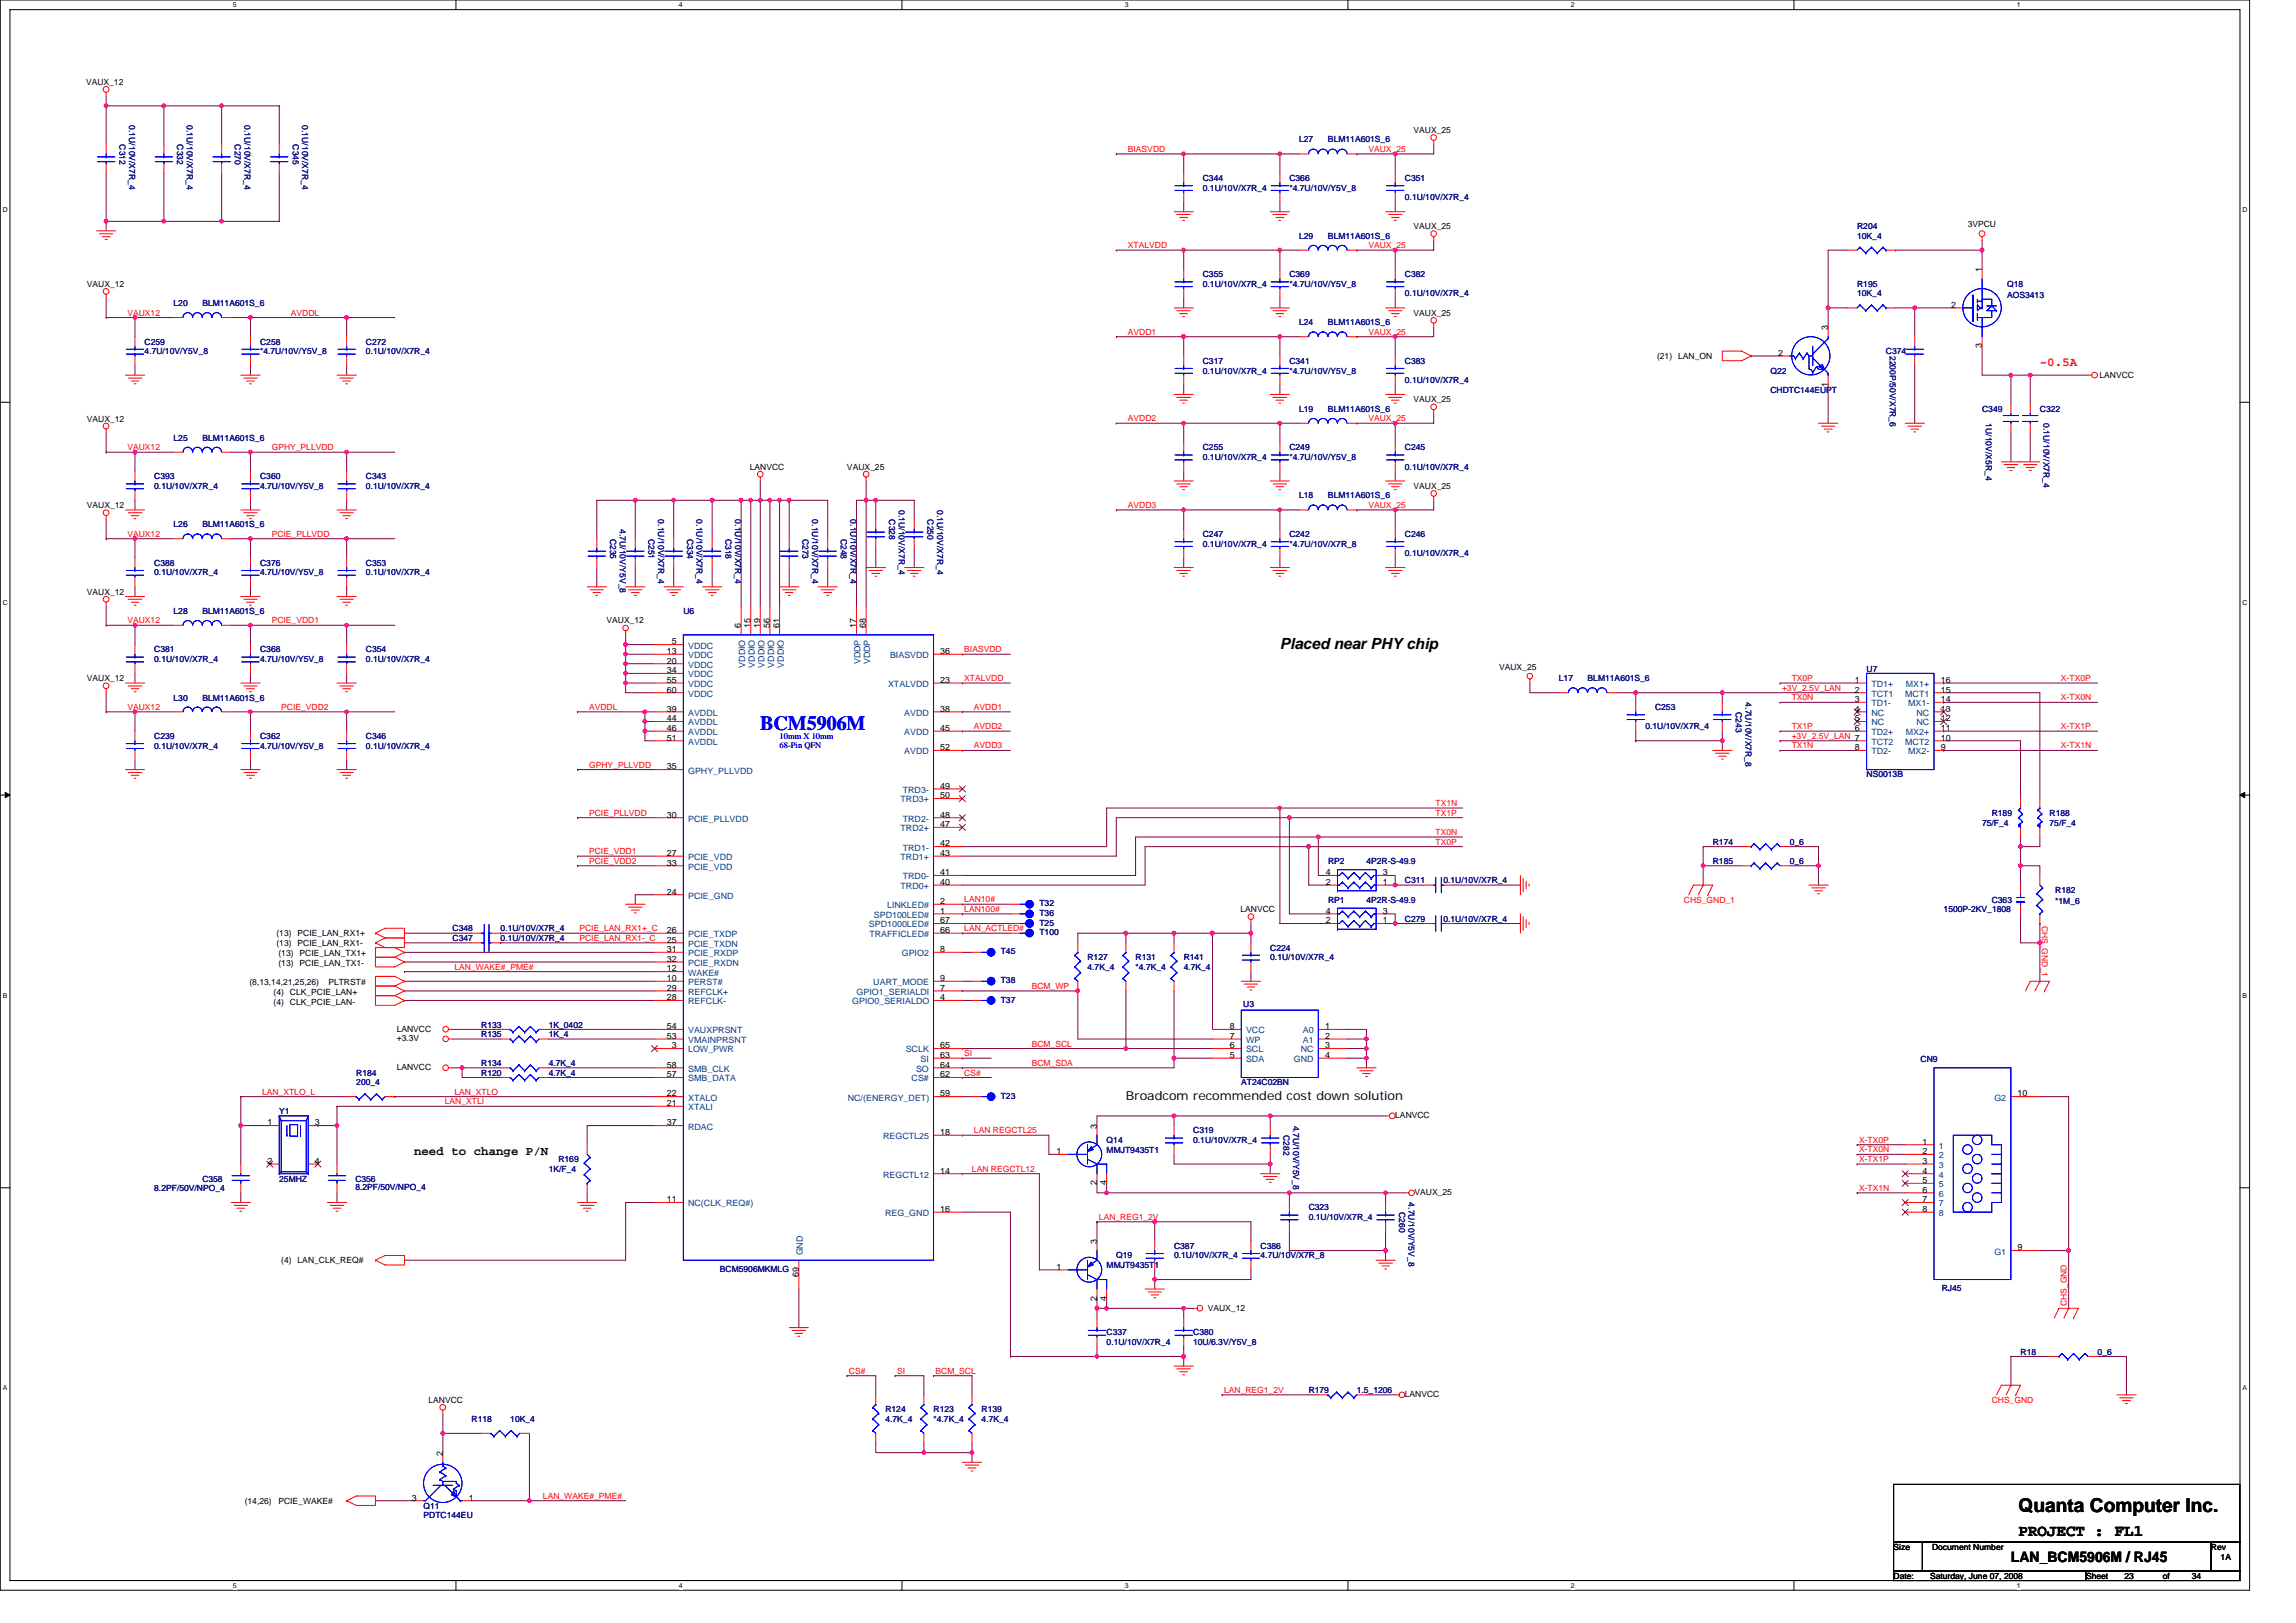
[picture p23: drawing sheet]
<svg xmlns="http://www.w3.org/2000/svg" width="297mm" height="210mm" viewBox="0 0 297 210" stroke-linecap="round" stroke-linejoin="round" font-family="sans-serif">
<defs><g id="words">
<text font-size="2.6" fill="#00f" x="98.4" y="94.5">BCM5906M</text>
<text font-size="2.5" x="261.2" y="195.6">Quanta Computer Inc.</text>
<text font-size="2.1" x="261.2" y="198.8">PROJECT : FL1</text>
<text font-size="2" x="165.6" y="84">Placed near PHY chip</text>
<text font-size="1.9" x="260.2" y="202.1">LAN_BCM5906M / RJ45</text>
<text font-size="1.6" fill="#f00" x="263.9" y="47.4">~0.5A</text>
<g font-size="1.6">
<text x="145.7" y="142.3">Broadcom recommended cost down solution</text>
<text x="53.6" y="149.4">need to change P/N</text>
</g>
<g font-size="1.1">
<text x="11.1" y="11">VAUX_12</text>
<text x="182.9" y="17.2">VAUX_25</text>
<text x="182.9" y="29.7">VAUX_25</text>
<text x="254.6" y="29.4">3VPCU</text>
<text x="256.4" y="35.2" transform="rotate(-90 256.4 35.2)">1</text>
<text x="11.2" y="37.1">VAUX_12</text>
<text x="182.9" y="40.9">VAUX_25</text>
<text x="252.4" y="39.8">2</text>
<text x="214.4" y="46.4">(21) LAN_ON</text>
<text x="230" y="46">2</text>
<text x="236.5" y="42.7" transform="rotate(-90 236.5 42.7)">3</text>
<text x="256.4" y="45.1" transform="rotate(-90 256.4 45.1)">3</text>
<text x="182.9" y="52">VAUX_25</text>
<text x="236.5" y="50" transform="rotate(-90 236.5 50)">1</text>
<text x="271.6" y="48.9">LANVCC</text>
<text x="11.2" y="54.5">VAUX_12</text>
<text x="11.2" y="65.7">VAUX_12</text>
<text x="97" y="60.8">LANVCC</text>
<text x="109.6" y="60.8">VAUX_25</text>
<text x="182.9" y="63.2">VAUX_25</text>
<text x="11.2" y="76.9">VAUX_12</text>
<text x="78.5" y="80.7">VAUX_12</text>
<text x="86.9" y="83.4">5</text>
<text x="95.9" y="81.3" transform="rotate(-90 95.9 81.3)">6</text>
<text x="97.1" y="81.3" transform="rotate(-90 97.1 81.3)">15</text>
<text x="98.3" y="81.3" transform="rotate(-90 98.3 81.3)">19</text>
<text x="99.6" y="81.3" transform="rotate(-90 99.6 81.3)">56</text>
<text x="100.8" y="81.3" transform="rotate(-90 100.8 81.3)">61</text>
<text x="110.8" y="81.3" transform="rotate(-90 110.8 81.3)">17</text>
<text x="112" y="81.3" transform="rotate(-90 112 81.3)">68</text>
<text x="11.2" y="88.1">VAUX_12</text>
<text x="86.3" y="84.6">13</text>
<text x="86.3" y="85.9">20</text>
<text x="86.3" y="87.1">34</text>
<text x="86.3" y="88.3">55</text>
<text x="86.3" y="89.6">60</text>
<text x="121.6" y="88.3">23</text>
<text x="121.6" y="84.6">36</text>
<text x="193.9" y="86.7">VAUX_25</text>
<text x="240" y="88.3">1</text>
<text x="240" y="89.6">2</text>
<text x="251.1" y="88.3">16</text>
<text x="251.1" y="89.6">15</text>
<text x="86.3" y="92.1">39</text>
<text x="86.3" y="93.3">44</text>
<text x="86.3" y="94.6">46</text>
<text x="86.3" y="95.8">51</text>
<text x="121.6" y="92.1">38</text>
<text x="121.6" y="94.6">45</text>
<text x="240" y="94.6">6</text>
<text x="240" y="90.8">3</text>
<text x="240" y="92.1">4</text>
<text x="240" y="93.3">5</text>
<text x="251.1" y="90.8">14</text>
<text x="251.1" y="93.3">12</text>
<text x="251.1" y="92.1">13</text>
<text x="251.1" y="94.6">11</text>
<text x="251.1" y="95.8">10</text>
<text x="86.3" y="99.5">35</text>
<text x="121.6" y="97.1">52</text>
<text x="240" y="97.1">8</text>
<text x="251.1" y="97.1">9</text>
<text x="86.3" y="105.8">30</text>
<text x="121.6" y="102">49</text>
<text x="121.6" y="105.8">48</text>
<text x="121.6" y="103.3">50</text>
<text x="121.6" y="107">47</text>
<text x="86.3" y="110.7">27</text>
<text x="86.3" y="112">33</text>
<text x="121.6" y="109.5">42</text>
<text x="121.6" y="113.2">41</text>
<text x="121.6" y="110.7">43</text>
<text x="171.5" y="113.2">4</text>
<text x="178.9" y="113.2">3</text>
<text x="86.3" y="115.7">24</text>
<text x="121.6" y="117">2</text>
<text x="121.6" y="114.5">40</text>
<text x="121.6" y="118.2">1</text>
<text x="121.6" y="119.5">67</text>
<text x="160.5" y="118">LANVCC</text>
<text x="171.5" y="114.5">2</text>
<text x="171.5" y="119.5">2</text>
<text x="171.5" y="118.2">4</text>
<text x="178.9" y="114.5">1</text>
<text x="178.9" y="119.5">1</text>
<text x="178.9" y="118.2">3</text>
<text x="35.8" y="122.4">(13) PCIE_LAN_RX1-</text>
<text x="35.8" y="121.1">(13) PCIE_LAN_RX1+</text>
<text x="36" y="125">(13) PCIE_LAN_TX1-</text>
<text x="36" y="123.7">(13) PCIE_LAN_TX1+</text>
<text x="86.3" y="120.7">26</text>
<text x="86.3" y="122">25</text>
<text x="86.3" y="123.2">31</text>
<text x="86.3" y="124.4">32</text>
<text x="86.3" y="125.7">12</text>
<text x="121.6" y="120.7">66</text>
<text x="121.6" y="123.2">8</text>
<text x="32.3" y="127.5">(8,13,14,21,25,26)</text>
<text x="35.4" y="130">(4) CLK_PCIE_LAN-</text>
<text x="35.4" y="128.7">(4) CLK_PCIE_LAN+</text>
<text x="42.5" y="127.5">PLTRST#</text>
<text x="86.3" y="126.9">10</text>
<text x="86.3" y="128.2">29</text>
<text x="86.3" y="129.4">28</text>
<text x="121.6" y="126.9">9</text>
<text x="121.6" y="128.2">7</text>
<text x="121.6" y="129.4">4</text>
<text x="51.3" y="133.5">LANVCC</text>
<text x="51.3" y="134.7">+3.3V</text>
<text x="86.3" y="133.2">54</text>
<text x="86.3" y="134.4">53</text>
<text x="86.9" y="135.6">3</text>
<text x="121.6" y="136.9">63</text>
<text x="121.6" y="135.6">65</text>
<text x="159.1" y="133.2">8</text>
<text x="159.1" y="134.4">7</text>
<text x="159.1" y="135.6">6</text>
<text x="159.1" y="136.9">5</text>
<text x="171.4" y="135.6">3</text>
<text x="171.4" y="133.2">1</text>
<text x="171.4" y="134.4">2</text>
<text x="171.4" y="136.9">4</text>
<text x="51.3" y="138.4">LANVCC</text>
<text x="86.3" y="138.1">58</text>
<text x="86.3" y="139.4">57</text>
<text x="86.3" y="141.9">22</text>
<text x="86.3" y="143.1">21</text>
<text x="121.6" y="138.1">64</text>
<text x="121.6" y="139.4">62</text>
<text x="121.6" y="141.9">59</text>
<text x="261" y="141.9">10</text>
<text x="34.6" y="145.6">1</text>
<text x="40.7" y="145.6">3</text>
<text x="86.3" y="145.6">37</text>
<text x="121.6" y="146.9">18</text>
<text x="136.7" y="149.3">1</text>
<text x="141.9" y="146" transform="rotate(-90 141.9 146)">3</text>
<text x="180.5" y="144.7">LANVCC</text>
<text x="248.7" y="148.1">1</text>
<text x="248.7" y="149.3">2</text>
<text x="34.6" y="150.6">2</text>
<text x="40.7" y="150.6">4</text>
<text x="86.3" y="155.6">11</text>
<text x="121.6" y="151.8">14</text>
<text x="141.9" y="153.4" transform="rotate(-90 141.9 153.4)">2</text>
<text x="143.1" y="153.4" transform="rotate(-90 143.1 153.4)">4</text>
<text x="183" y="154.6">VAUX_25</text>
<text x="248.7" y="150.6">3</text>
<text x="248.7" y="151.8">4</text>
<text x="248.7" y="153.1">5</text>
<text x="248.7" y="154.3">6</text>
<text x="248.7" y="155.6">7</text>
<text x="121.6" y="156.8">16</text>
<text x="141.9" y="160.9" transform="rotate(-90 141.9 160.9)">3</text>
<text x="248.7" y="156.8">8</text>
<text x="261" y="161.8">9</text>
<text x="36.4" y="163.4">(4) LAN_CLK_REQ#</text>
<text x="103.3" y="165.2" transform="rotate(-90 103.3 165.2)">69</text>
<text x="136.7" y="164.3">1</text>
<text x="141.9" y="168.3" transform="rotate(-90 141.9 168.3)">2</text>
<text x="143.1" y="168.3" transform="rotate(-90 143.1 168.3)">4</text>
<text x="156.2" y="169.7">VAUX_12</text>
<text x="55.4" y="181.5">LANVCC</text>
<text x="181.8" y="180.7">LANVCC</text>
<text x="57.3" y="188.3" transform="rotate(-90 57.3 188.3)">2</text>
<text x="31.7" y="194.6">(14,26)</text>
<text x="36" y="194.6">PCIE_WAKE#</text>
<text x="53.3" y="194.1">3</text>
<text x="60.7" y="194.1">1</text>
<text x="245" y="200.5">Size</text>
<text x="250" y="200.5">Document Number</text>
<text x="286" y="200.5">Rev</text>
<text x="287.3" y="201.8">1A</text>
<text x="245" y="204.3">Date:</text>
<text x="249.7" y="204.3">Saturday, June 07, 2008</text>
<text x="269.9" y="204.3">Sheet</text>
<text x="274.8" y="204.3">23</text>
<text x="279.8" y="204.3">of</text>
<text x="283.6" y="204.3">34</text>
</g>
<g font-size="1.1" fill="#000080">
<text x="16.7" y="16.2" transform="rotate(90 16.7 16.2)">0.1U/10V/X7R_4</text>
<text x="24.2" y="16.2" transform="rotate(90 24.2 16.2)">0.1U/10V/X7R_4</text>
<text x="31.6" y="16.2" transform="rotate(90 31.6 16.2)">0.1U/10V/X7R_4</text>
<text x="39.1" y="16.2" transform="rotate(90 39.1 16.2)">0.1U/10V/X7R_4</text>
<text x="15.4" y="18.7" transform="rotate(90 15.4 18.7)">C312</text>
<text x="22.9" y="18.7" transform="rotate(90 22.9 18.7)">C332</text>
<text x="30.4" y="18.7" transform="rotate(90 30.4 18.7)">C270</text>
<text x="37.9" y="18.7" transform="rotate(90 37.9 18.7)">C345</text>
<text x="155.6" y="23.4">C344</text>
<text x="166.8" y="23.4">C366</text>
<text x="168.1" y="18.4">L27</text>
<text x="171.8" y="18.4">BLM11A601S_6</text>
<text x="181.8" y="23.4">C351</text>
<text x="155.6" y="24.7">0.1U/10V/X7R_4</text>
<text x="166.8" y="24.7">*4.7U/10V/Y5V_8</text>
<text x="181.8" y="25.9">0.1U/10V/X7R_4</text>
<text x="240.3" y="29.7">R204</text>
<text x="155.6" y="35.9">C355</text>
<text x="166.8" y="35.9">C369</text>
<text x="168.1" y="30.9">L29</text>
<text x="171.8" y="30.9">BLM11A601S_6</text>
<text x="181.8" y="35.9">C382</text>
<text x="240.3" y="30.9">10K_4</text>
<text x="22.5" y="39.6">L20</text>
<text x="26.2" y="39.6">BLM11A601S_6</text>
<text x="155.6" y="37.1">0.1U/10V/X7R_4</text>
<text x="166.8" y="37.1">*4.7U/10V/Y5V_8</text>
<text x="181.8" y="38.4">0.1U/10V/X7R_4</text>
<text x="240.3" y="37.1">R195</text>
<text x="240.3" y="38.4">10K_4</text>
<text x="259.7" y="37.1">Q18</text>
<text x="259.7" y="38.6">AOS3413</text>
<text x="18.7" y="44.6">C259</text>
<text x="18.7" y="45.8">4.7U/10V/Y5V_8</text>
<text x="33.7" y="44.6">C258</text>
<text x="33.7" y="45.8">*4.7U/10V/Y5V_8</text>
<text x="47.3" y="44.6">C272</text>
<text x="47.3" y="45.8">0.1U/10V/X7R_4</text>
<text x="155.6" y="47.1">C317</text>
<text x="166.8" y="47.1">C341</text>
<text x="168.1" y="42.1">L24</text>
<text x="171.8" y="42.1">BLM11A601S_6</text>
<text x="181.8" y="47.1">C383</text>
<text x="244" y="45.8">C374</text>
<text x="244.5" y="46.1" transform="rotate(90 244.5 46.1)">2200P/50V/X7R_6</text>
<text x="155.6" y="48.3">0.1U/10V/X7R_4</text>
<text x="166.8" y="48.3">*4.7U/10V/Y5V_8</text>
<text x="168.1" y="53.3">L19</text>
<text x="171.8" y="53.3">BLM11A601S_6</text>
<text x="181.8" y="49.6">0.1U/10V/X7R_4</text>
<text x="229" y="48.3">Q22</text>
<text x="229" y="50.8">CHDTC144EUPT</text>
<text x="256.4" y="53.3">C349</text>
<text x="263.9" y="53.3">C322</text>
<text x="22.5" y="57">L25</text>
<text x="26.2" y="57">BLM11A601S_6</text>
<text x="155.6" y="58.3">C255</text>
<text x="155.6" y="59.5">0.1U/10V/X7R_4</text>
<text x="166.8" y="58.3">C249</text>
<text x="166.8" y="59.5">*4.7U/10V/Y5V_8</text>
<text x="181.8" y="58.3">C245</text>
<text x="256.9" y="54.8" transform="rotate(90 256.9 54.8)">1U/10V/X5R_4</text>
<text x="264.4" y="54.8" transform="rotate(90 264.4 54.8)">0.1U/10V/X7R_4</text>
<text x="20" y="62">C393</text>
<text x="20" y="63.2">0.1U/10V/X7R_4</text>
<text x="33.7" y="62">C360</text>
<text x="33.7" y="63.2">4.7U/10V/Y5V_8</text>
<text x="47.3" y="62">C343</text>
<text x="47.3" y="63.2">0.1U/10V/X7R_4</text>
<text x="116.3" y="66" transform="rotate(90 116.3 66)">0.1U/10V/X7R_4</text>
<text x="121.2" y="66" transform="rotate(90 121.2 66)">0.1U/10V/X7R_4</text>
<text x="168.1" y="64.5">L18</text>
<text x="171.8" y="64.5">BLM11A601S_6</text>
<text x="181.8" y="60.8">0.1U/10V/X7R_4</text>
<text x="22.5" y="68.2">L26</text>
<text x="26.2" y="68.2">BLM11A601S_6</text>
<text x="78.9" y="69.7" transform="rotate(90 78.9 69.7)">C235</text>
<text x="80.2" y="68.5" transform="rotate(90 80.2 68.5)">4.7U/10V/Y5V_8</text>
<text x="83.9" y="69.7" transform="rotate(90 83.9 69.7)">C251</text>
<text x="85.2" y="67.2" transform="rotate(90 85.2 67.2)">0.1U/10V/X7R_4</text>
<text x="88.9" y="69.7" transform="rotate(90 88.9 69.7)">C334</text>
<text x="90.1" y="67.2" transform="rotate(90 90.1 67.2)">0.1U/10V/X7R_4</text>
<text x="93.9" y="69.7" transform="rotate(90 93.9 69.7)">C318</text>
<text x="95.1" y="67.2" transform="rotate(90 95.1 67.2)">0.1U/10V/X7R_4</text>
<text x="103.8" y="69.7" transform="rotate(90 103.8 69.7)">C273</text>
<text x="105.1" y="67.2" transform="rotate(90 105.1 67.2)">0.1U/10V/X7R_4</text>
<text x="108.8" y="69.7" transform="rotate(90 108.8 69.7)">C248</text>
<text x="110" y="67.2" transform="rotate(90 110 67.2)">0.1U/10V/X7R_4</text>
<text x="115" y="67.2" transform="rotate(90 115 67.2)">C328</text>
<text x="120" y="67.2" transform="rotate(90 120 67.2)">C250</text>
<text x="155.6" y="69.5">C247</text>
<text x="155.6" y="70.7">0.1U/10V/X7R_4</text>
<text x="166.8" y="69.5">C242</text>
<text x="166.8" y="70.7">*4.7U/10V/X7R_8</text>
<text x="181.8" y="69.5">C246</text>
<text x="181.8" y="72">0.1U/10V/X7R_4</text>
<text x="20" y="73.2">C388</text>
<text x="20" y="74.4">0.1U/10V/X7R_4</text>
<text x="33.7" y="73.2">C376</text>
<text x="33.7" y="74.4">4.7U/10V/Y5V_8</text>
<text x="47.3" y="73.2">C353</text>
<text x="47.3" y="74.4">0.1U/10V/X7R_4</text>
<text x="22.5" y="79.4">L28</text>
<text x="26.2" y="79.4">BLM11A601S_6</text>
<text x="88.4" y="79.4">U6</text>
<text x="20" y="84.4">C381</text>
<text x="20" y="85.7">0.1U/10V/X7R_4</text>
<text x="33.7" y="84.4">C368</text>
<text x="33.7" y="85.7">4.7U/10V/Y5V_8</text>
<text x="47.3" y="84.4">C354</text>
<text x="47.3" y="85.7">0.1U/10V/X7R_4</text>
<text x="201.7" y="88.1">L17</text>
<text x="205.4" y="88.1">BLM11A601S_6</text>
<text x="241.5" y="86.9">U7</text>
<text x="20" y="95.6">C239</text>
<text x="22.5" y="90.6">L30</text>
<text x="26.2" y="90.6">BLM11A601S_6</text>
<text x="33.7" y="95.6">C362</text>
<text x="47.3" y="95.6">C346</text>
<text x="212.9" y="94.4">0.1U/10V/X7R_4</text>
<text x="214.1" y="91.9">C253</text>
<text x="224.6" y="92.1" transform="rotate(90 224.6 92.1)">C243</text>
<text x="225.8" y="90.9" transform="rotate(90 225.8 90.9)">4.7U/10V/X7R_8</text>
<text x="20" y="96.9">0.1U/10V/X7R_4</text>
<text x="33.7" y="96.9">4.7U/10V/Y5V_8</text>
<text x="47.3" y="96.9">0.1U/10V/X7R_4</text>
<text x="241.5" y="100.6">NS0013B</text>
<text x="256.4" y="106.8">75/F_4</text>
<text x="257.7" y="105.6">R189</text>
<text x="265.2" y="105.6">R188</text>
<text x="265.2" y="106.8">75/F_4</text>
<text x="171.8" y="111.8">RP2</text>
<text x="176.8" y="111.8">4P2R-S-49.9</text>
<text x="221.6" y="111.8">R185</text>
<text x="221.6" y="109.3">R174</text>
<text x="231.5" y="111.8">0_6</text>
<text x="231.5" y="109.3">0_6</text>
<text x="134.5" y="117.3">T32</text>
<text x="134.5" y="118.5">T36</text>
<text x="134.5" y="119.8">T25</text>
<text x="171.8" y="116.8">RP1</text>
<text x="176.8" y="116.8">4P2R-S-49.9</text>
<text x="181.8" y="119.3">C279</text>
<text x="181.8" y="114.3">C311</text>
<text x="186.7" y="119.3">0.1U/10V/X7R_4</text>
<text x="186.7" y="114.3">0.1U/10V/X7R_4</text>
<text x="251.5" y="118">1500P-2KV_1808</text>
<text x="257.7" y="116.8">C363</text>
<text x="265.9" y="115.5">R182</text>
<text x="265.9" y="117">*1M_6</text>
<text x="58.5" y="121.8">C347</text>
<text x="58.5" y="120.5">C348</text>
<text x="64.8" y="121.8">0.1U/10V/X7R_4</text>
<text x="64.8" y="120.5">0.1U/10V/X7R_4</text>
<text x="129.5" y="123.5">T45</text>
<text x="134.5" y="121">T100</text>
<text x="140.7" y="124.2">R127</text>
<text x="140.7" y="125.5">4.7K_4</text>
<text x="146.9" y="124.2">R131</text>
<text x="146.9" y="125.5">*4.7K_4</text>
<text x="153.1" y="124.2">R141</text>
<text x="153.1" y="125.5">4.7K_4</text>
<text x="164.3" y="123">C224</text>
<text x="164.3" y="124.2">0.1U/10V/X7R_4</text>
<text x="129.5" y="129.7">T37</text>
<text x="129.5" y="127.2">T38</text>
<text x="160.8" y="130.3">U3</text>
<text x="62.3" y="137.9">R134</text>
<text x="62.3" y="132.9">R133</text>
<text x="62.3" y="134.2">R135</text>
<text x="71" y="137.9">4.7K_4</text>
<text x="71" y="132.9">1K_0402</text>
<text x="71" y="134.2">1K_4</text>
<text x="248.5" y="137.4">CN9</text>
<text x="46.1" y="139.2">R184</text>
<text x="46.1" y="140.4">200_4</text>
<text x="62.3" y="139.2">R120</text>
<text x="71" y="139.2">4.7K_4</text>
<text x="129.5" y="142.2">T23</text>
<text x="160.6" y="140.4">AT24C02BN</text>
<text x="36.1" y="144.1">Y1</text>
<text x="143.2" y="147.9">Q14</text>
<text x="143.2" y="149.1">MMJT9435T1</text>
<text x="154.4" y="146.6">C319</text>
<text x="154.4" y="147.9">0.1U/10V/X7R_4</text>
<text x="166" y="146.9" transform="rotate(90 166 146.9)">C282</text>
<text x="167.3" y="145.6" transform="rotate(90 167.3 145.6)">4.7U/10V/Y5V_8</text>
<text x="20" y="154.1">8.2PF/50V/NPO_4</text>
<text x="26.2" y="152.9">C358</text>
<text x="36.1" y="152.9">25MHZ</text>
<text x="46" y="152.9">C356</text>
<text x="46" y="154">8.2PF/50V/NPO_4</text>
<text x="71" y="151.6">1K/F_4</text>
<text x="72.2" y="150.4">R169</text>
<text x="182.2" y="155.6" transform="rotate(90 182.2 155.6)">4.7U/10V/Y5V_8</text>
<text x="151.9" y="161.6">C387</text>
<text x="163.1" y="161.6">C386</text>
<text x="169.3" y="156.6">C323</text>
<text x="169.3" y="157.8">0.1U/10V/X7R_4</text>
<text x="181" y="156.8" transform="rotate(90 181 156.8)">C260</text>
<text x="93.1" y="164.6">BCM5906MKMLG</text>
<text x="143.2" y="164.1">MMJT9435T1</text>
<text x="144.4" y="162.8">Q19</text>
<text x="151.9" y="162.8">0.1U/10V/X7R_4</text>
<text x="163.1" y="162.8">4.7U/10V/X7R_8</text>
<text x="251.2" y="167">RJ45</text>
<text x="143.2" y="172.8">C337</text>
<text x="154.4" y="172.8">C380</text>
<text x="143.2" y="174">0.1U/10V/X7R_4</text>
<text x="154.4" y="174">10U/6.3V/Y5V_8</text>
<text x="261.4" y="175.3">R18</text>
<text x="271.4" y="175.3">0_6</text>
<text x="61" y="184">R118</text>
<text x="66" y="184">10K_4</text>
<text x="114.6" y="182.7">R124</text>
<text x="114.6" y="184">4.7K_4</text>
<text x="120.8" y="182.7">R123</text>
<text x="120.8" y="184">*4.7K_4</text>
<text x="127" y="182.7">R139</text>
<text x="127" y="184">4.7K_4</text>
<text x="169.3" y="180.2">R179</text>
<text x="175.5" y="180.2">1.5_1206</text>
<text x="54.8" y="195.2">Q11</text>
<text x="54.8" y="196.4">PDTC144EU</text>
</g>
<g font-size="1.1" fill="#f00">
<text x="145.9" y="19.7">BIASVDD</text>
<text x="177" y="19.7">VAUX_25</text>
<text x="145.9" y="32.1">XTALVDD</text>
<text x="177" y="32.1">VAUX_25</text>
<text x="16.5" y="40.8">VAUX12</text>
<text x="37.6" y="40.8">AVDDL</text>
<text x="145.9" y="43.3">AVDD1</text>
<text x="177" y="43.3">VAUX_25</text>
<text x="16.5" y="58.3">VAUX12</text>
<text x="35.2" y="58.3">GPHY_PLLVDD</text>
<text x="145.9" y="54.5">AVDD2</text>
<text x="177" y="54.5">VAUX_25</text>
<text x="145.9" y="65.7">AVDD3</text>
<text x="177" y="65.7">VAUX_25</text>
<text x="16.5" y="69.4">VAUX12</text>
<text x="35.2" y="69.4">PCIE_PLLVDD</text>
<text x="16.5" y="80.6">VAUX12</text>
<text x="35.2" y="80.6">PCIE_VDD1</text>
<text x="124.8" y="84.4">BIASVDD</text>
<text x="124.8" y="88.1">XTALVDD</text>
<text x="230.5" y="89.4">+3V_2.5V_LAN</text>
<text x="231.8" y="88.1">TX0P</text>
<text x="266.6" y="88.1">X-TX0P</text>
<text x="16.5" y="91.8">VAUX12</text>
<text x="36.4" y="91.8">PCIE_VDD2</text>
<text x="76.2" y="91.8">AVDDL</text>
<text x="126" y="91.8">AVDD1</text>
<text x="126" y="94.3">AVDD2</text>
<text x="231.8" y="95.6">+3V_2.5V_LAN 7</text>
<text x="231.8" y="94.3">TX1P</text>
<text x="231.8" y="90.6">TX0N</text>
<text x="266.6" y="90.6">X-TX0N</text>
<text x="266.6" y="94.3">X-TX1P</text>
<text x="76.2" y="99.3">GPHY_PLLVDD</text>
<text x="126" y="96.8">AVDD3</text>
<text x="231.8" y="96.8">TX1N</text>
<text x="266.6" y="96.8">X-TX1N</text>
<text x="76.2" y="105.5">PCIE_PLLVDD</text>
<text x="185.7" y="104.3">TX1N</text>
<text x="185.7" y="105.5">TX1P</text>
<text x="76.2" y="110.5">PCIE_VDD1</text>
<text x="76.2" y="111.8">PCIE_VDD2</text>
<text x="185.7" y="108">TX0N</text>
<text x="185.7" y="109.3">TX0P</text>
<text x="124.8" y="118">LAN100#</text>
<text x="124.8" y="116.7">LAN10#</text>
<text x="217.8" y="116.8">CHS_GND_1</text>
<text x="264.2" y="119.7" transform="rotate(90 264.2 119.7)">CHS_GND_1</text>
<text x="58.8" y="125.5">LAN_WAKE#_PME#</text>
<text x="75" y="121.7">PCIE_LAN_RX1-_C</text>
<text x="75" y="120.5">PCIE_LAN_RX1+_C</text>
<text x="124.8" y="120.5">LAN_ACTLED#</text>
<text x="133.5" y="128">BCM_WP</text>
<text x="124.8" y="136.7">SI</text>
<text x="133.5" y="137.9">BCM_SDA</text>
<text x="133.5" y="135.4">BCM_SCL</text>
<text x="33.9" y="141.6">LAN_XTLO_L</text>
<text x="57.5" y="142.9">LAN_XTLI</text>
<text x="58.8" y="141.6">LAN_XTLO</text>
<text x="124.8" y="139.1">CS#</text>
<text x="126" y="146.6">LAN REGCTL25</text>
<text x="240.5" y="147.8">X-TX0P</text>
<text x="240.5" y="149.1">X-TX0N</text>
<text x="125.7" y="151.6">LAN REGCTL12</text>
<text x="240.5" y="150.3">X-TX1P</text>
<text x="240.5" y="154.1">X-TX1N</text>
<text x="142.2" y="157.8">LAN_REG1_2V</text>
<text x="267.4" y="169" transform="rotate(-90 267.4 169)">CHS_GND</text>
<text x="109.8" y="177.7">CS#</text>
<text x="116.1" y="177.7">SI</text>
<text x="121" y="177.7">BCM_SCL</text>
<text x="158.4" y="180.2">LAN_REG1_2V</text>
<text x="257.7" y="181.5">CHS_GND</text>
<text x="70.2" y="193.9">LAN_WAKE#_PME#</text>
</g>
<g font-size="1.1" fill="#004080">
<text x="89" y="83.9">VDDC</text>
<text x="89" y="85.2">VDDC</text>
<text x="89" y="86.4">VDDC</text>
<text x="89" y="87.6">VDDC</text>
<text x="89" y="88.9">VDDC</text>
<text x="96.4" y="86.4" transform="rotate(-90 96.4 86.4)">VDDIO</text>
<text x="97.7" y="86.4" transform="rotate(-90 97.7 86.4)">VDDIO</text>
<text x="98.9" y="86.4" transform="rotate(-90 98.9 86.4)">VDDIO</text>
<text x="100.1" y="86.4" transform="rotate(-90 100.1 86.4)">VDDIO</text>
<text x="101.4" y="86.4" transform="rotate(-90 101.4 86.4)">VDDIO</text>
<text x="111.3" y="85.9" transform="rotate(-90 111.3 85.9)">VDDP</text>
<text x="112.6" y="85.9" transform="rotate(-90 112.6 85.9)">VDDP</text>
<text x="114.9" y="88.9">XTALVDD</text>
<text x="115.1" y="85.2">BIASVDD</text>
<text x="242.1" y="88.9">TD1+</text>
<text x="246.6" y="88.9">MX1+</text>
<text x="89" y="90.1">VDDC</text>
<text x="89" y="92.6">AVDDL</text>
<text x="89" y="93.9">AVDDL</text>
<text x="89" y="95.1">AVDDL</text>
<text x="117" y="92.6">AVDD</text>
<text x="117" y="95.1">AVDD</text>
<text x="242.1" y="95.1">TD2+</text>
<text x="242.1" y="90.1">TCT1</text>
<text x="242.1" y="91.4">TD1-</text>
<text x="242.1" y="92.6">NC</text>
<text x="242.1" y="93.9">NC</text>
<text x="246.5" y="90.1">MCT1</text>
<text x="246.6" y="95.1">MX2+</text>
<text x="246.9" y="91.4">MX1-</text>
<text x="247.9" y="93.9">NC</text>
<text x="247.9" y="92.6">NC</text>
<text x="89" y="96.4">AVDDL</text>
<text x="89" y="100.1">GPHY_PLLVDD</text>
<text x="117" y="97.6">AVDD</text>
<text x="242.1" y="96.4">TCT2</text>
<text x="242.1" y="97.6">TD2-</text>
<text x="246.5" y="96.4">MCT2</text>
<text x="246.9" y="97.6">MX2-</text>
<text x="89" y="106.3">PCIE_PLLVDD</text>
<text x="116.5" y="103.8">TRD3+</text>
<text x="116.5" y="107.5">TRD2+</text>
<text x="116.8" y="102.6">TRD3-</text>
<text x="116.8" y="106.3">TRD2-</text>
<text x="89" y="111.3">PCIE_VDD</text>
<text x="89" y="112.5">PCIE_VDD</text>
<text x="116.5" y="111.3">TRD1+</text>
<text x="116.8" y="110">TRD1-</text>
<text x="116.8" y="113.8">TRD0-</text>
<text x="89" y="116.3">PCIE_GND</text>
<text x="112.4" y="120">SPD1000LED#</text>
<text x="113" y="118.7">SPD100LED#</text>
<text x="114.8" y="117.5">LINKLED#</text>
<text x="116.5" y="115">TRD0+</text>
<text x="89" y="121.2">PCIE_TXDP</text>
<text x="89" y="122.5">PCIE_TXDN</text>
<text x="89" y="123.7">PCIE_RXDP</text>
<text x="89" y="125">PCIE_RXDN</text>
<text x="112.5" y="121.2">TRAFFICLED#</text>
<text x="116.7" y="123.7">GPIO2</text>
<text x="89" y="126.2">WAKE#</text>
<text x="89" y="127.5">PERST#</text>
<text x="89" y="128.7">REFCLK+</text>
<text x="89" y="129.9">REFCLK-</text>
<text x="110.3" y="129.9">GPIO0_SERIALDO</text>
<text x="110.8" y="128.7">GPIO1_SERIALDI</text>
<text x="113" y="127.5">UART_MODE</text>
<text x="89" y="133.7">VAUXPRSNT</text>
<text x="89" y="134.9">VMAINPRSNT</text>
<text x="89" y="136.2">LOW_PWR</text>
<text x="117.2" y="136.2">SCLK</text>
<text x="119.1" y="137.4">SI</text>
<text x="161.2" y="133.7">VCC</text>
<text x="161.2" y="134.9">WP</text>
<text x="161.2" y="136.2">SCL</text>
<text x="161.2" y="137.4">SDA</text>
<text x="167.4" y="137.4">GND</text>
<text x="168.3" y="136.2">NC</text>
<text x="168.5" y="133.7">A0</text>
<text x="168.5" y="134.9">A1</text>
<text x="89" y="138.7">SMB_CLK</text>
<text x="89" y="139.9">SMB_DATA</text>
<text x="89" y="142.4">XTALO</text>
<text x="89" y="143.6">XTALI</text>
<text x="109.7" y="142.4">NC/(ENERGY_DET)</text>
<text x="117.9" y="139.9">CS#</text>
<text x="118.5" y="138.7">SO</text>
<text x="258" y="142.4">G2</text>
<text x="89" y="146.1">RDAC</text>
<text x="114.3" y="147.4">REGCTL25</text>
<text x="250.8" y="148.6">1</text>
<text x="250.8" y="149.9">2</text>
<text x="114.3" y="152.4">REGCTL12</text>
<text x="250.8" y="151.1">3</text>
<text x="250.8" y="152.4">4</text>
<text x="250.8" y="153.6">5</text>
<text x="250.8" y="154.8">6</text>
<text x="89" y="156.1">NC(CLK_REQ#)</text>
<text x="114.5" y="157.3">REG_GND</text>
<text x="250.8" y="156.1">7</text>
<text x="250.8" y="157.3">8</text>
<text x="103.9" y="162.4" transform="rotate(-90 103.9 162.4)">GND</text>
<text x="258" y="162.3">G1</text>
</g>
<g font-size="1.1" fill="#00f">
<text x="100.9" y="95.6">10mm X 10mm</text>
<text x="100.9" y="96.8">68-Pin QFN</text>
</g>
<g font-size=".9">
<text x="30.1" y="1">5</text>
<text x="87.8" y="1">4</text>
<text x="145.5" y="1">3</text>
<text x="203.2" y="1">2</text>
<text x="260.9" y="1">1</text>
<text x=".4" y="27.5">D</text>
<text x="290.1" y="27.5">D</text>
<text x=".4" y="78.3">C</text>
<text x="290.1" y="78.3">C</text>
<text x=".4" y="129.1">B</text>
<text x="290.1" y="129.1">B</text>
<text x=".4" y="179.9">A</text>
<text x="290.1" y="179.9">A</text>
<text x="30.1" y="205.4">5</text>
<text x="87.8" y="205.4">4</text>
<text x="145.5" y="205.4">3</text>
<text x="203.2" y="205.4">2</text>
<text x="260.9" y="205.4">1</text>
</g>
</g></defs>
<path d="M0 0h291v205.7h-291zM1.3 1.2h288.5v203.3h-288.5z" fill="none" stroke="#000" stroke-width=".13"/>
<g fill="#fff">
<path d="M30.1 .1h.5v1h-.5z"/>
<path d="M30.1 204.6h.5v1h-.5z"/>
</g>
<path d="M59 0v1.2M59 204.5v1.2" fill="none" stroke="#000" stroke-width=".13"/>
<g fill="#fff">
<path d="M87.8 .1h.5v1h-.5z"/>
<path d="M87.8 204.6h.5v1h-.5z"/>
</g>
<path d="M116.7 0v1.2M116.7 204.5v1.2" fill="none" stroke="#000" stroke-width=".13"/>
<g fill="#fff">
<path d="M145.5 .1h.5v1h-.5z"/>
<path d="M145.5 204.6h.5v1h-.5z"/>
</g>
<path d="M174.4 0v1.2M174.4 204.5v1.2" fill="none" stroke="#000" stroke-width=".13"/>
<g fill="#fff">
<path d="M203.2 .1h.5v1h-.5z"/>
<path d="M203.2 204.6h.5v1h-.5z"/>
</g>
<path d="M232.1 0v1.2M232.1 204.5v1.2" fill="none" stroke="#000" stroke-width=".13"/>
<g fill="#fff">
<path d="M260.9 .1h.5v1h-.5z"/>
<path d="M260.9 204.6h.5v1h-.5z"/>
<path d="M.4 26.6h.6v1h-.6z"/>
<path d="M290.1 26.6h.6v1h-.6z"/>
<path d="M.4 77.4h.6v1h-.6z"/>
<path d="M290.1 77.4h.6v1h-.6z"/>
</g>
<path d="M0 52h1.3M289.8 52h1.2" fill="none" stroke="#000" stroke-width=".13"/>
<g fill="#fff">
<path d="M.4 128.3h.5v1h-.5z"/>
<path d="M290.1 128.3h.6v1h-.6z"/>
</g>
<path d="M0 102.9h1.3M289.8 102.9h1.2" fill="none" stroke="#000" stroke-width=".13"/>
<path d="M.7 102.5l.6 .4-.6 .3zM289.8 102.9l.6-.4v.7z" fill="#000" stroke="#000" stroke-width=".13"/>
<g fill="#fff">
<path d="M.4 179.1h.5v1h-.5z"/>
<path d="M290.1 179.1h.6v1h-.6z"/>
</g>
<path d="M0 153.7h1.3M289.8 153.7h1.2M245 199.5h3.7v3.7h-3.7zM245 192h44.8v7.5h-44.8zM248.7 199.5h37.3v3.7h-37.3zM286 199.5h3.8v3.7h-3.8zM245 203.2h24.9v1.3h-24.9zM269.9 203.2h19.9v1.3h-19.9z" fill="none" stroke="#000" stroke-width=".13"/>
<g fill="none" stroke="#800040" stroke-width=".13">
<path d="M13.7 13.7h22.4v5M13.7 13.7v5M13.7 12.4v1.3M13.7 13.7h.1M21.2 13.7v5M21.2 13.7h.1M28.7 13.7h.1M28.7 13.7v5M144.4 19.9h.1M144.4 19.9h23.7M153.1 19.9h.1M153.1 19.9v2.5"/>
<path d="M165.6 19.9h.1M165.6 19.9v2.5M175.5 19.9h.1M180.5 19.9h.1M180.5 19.9v2.5M185.5 18.7v1.2h-10M13.7 22.4v6.2M13.7 28.6v1.3M13.7 28.6h.1M13.7 38.6v2.5M21.2 22.4v6.2M21.2 28.6h.1"/>
<path d="M28.7 22.4v6.2M28.7 28.6h.1M36.1 22.4v6.2h-22.4M144.4 32.4h.1M144.4 32.4h23.7M153.1 32.4h.1M153.1 38.6v1.2M153.1 32.4v2.5M153.1 26.1v1.3M165.6 32.4h.1M165.6 32.4v2.5M165.6 38.6v1.2"/>
<path d="M165.6 26.1v1.3M175.5 32.4h.1M180.5 32.4h.1M180.5 38.6v1.2M180.5 32.4v2.5M180.5 26.1v1.3M185.5 31.1v1.3h-10M236.5 39.8h.1M236.5 39.8v2.5M236.5 39.8h2.5M239 32.4h-2.5v7.4M245.2 39.8h2.5"/>
<path d="M245.2 32.4h.1M245.2 32.4h11.2M247.7 39.8h5M247.7 39.8h.1M247.7 39.8v3.8M256.4 31.1v1.3M256.4 32.4v2.5M13.7 58.5h.1M13.7 41.1h.1M13.7 56v2.5M13.7 41.1h3.8M13.7 58.5h3.8"/>
<path d="M17.5 41.1h5M17.5 41.1h.1M17.5 58.5h.1M17.5 47.3v1.2M17.5 58.5h5M17.5 41.1v2.5M17.5 58.5v2.5M29.9 41.1h2.5M29.9 58.5h2.5M32.4 41.1v2.5M32.4 41.1h.1M32.4 58.5h.1"/>
<path d="M32.4 47.3v1.2M32.4 58.5v2.5M32.4 41.1h18.7M32.4 58.5h18.7M44.8 47.3v1.2M44.8 41.1h.1M44.8 41.1v2.5M44.8 58.5h.1M44.8 58.5v2.5M144.4 43.6h.1M144.4 54.8h.1M144.4 43.6h23.7"/>
<path d="M144.4 54.8h23.7M153.1 43.6h.1M153.1 49.8v1.2M153.1 43.6v2.5M153.1 54.8h.1M153.1 54.8v2.5M165.6 43.6h.1M165.6 43.6v2.5M165.6 49.8v1.2M165.6 54.8h.1M165.6 54.8v2.5M175.5 43.6h.1"/>
<path d="M175.5 54.8h.1M180.5 43.6h.1M180.5 49.8v1.2M180.5 43.6v2.5M180.5 54.8h.1M180.5 54.8v2.5M185.5 42.3v1.3h-10M185.5 53.5v1.3h-10M226.6 46.1h3.7M236.5 49.8v5M247.7 47.3v7.5M256.4 44.8v3.7h3.8"/>
<path d="M260.2 48.5h.1M260.2 56v3.8M260.2 48.5h2.5M260.2 48.5v3.8M262.7 48.5v3.8M262.7 48.5h.1M262.7 56v3.8M262.7 48.5h7.4M13.7 67.2v2.5M13.7 69.7h.1M13.7 78.4v2.5M13.7 69.7h8.8"/>
<path d="M17.5 75.9v1.3M17.5 69.7v2.5M17.5 69.7h.1M17.5 64.7v1.3M29.9 69.7h2.5M32.4 69.7v2.5M32.4 75.9v1.3M32.4 69.7h.1M32.4 64.7v1.3M32.4 69.7h18.7M44.8 75.9v1.3M44.8 69.7h.1"/>
<path d="M44.8 69.7v2.5M44.8 64.7v1.3M77.2 73.4v2.5M82.2 73.4v2.5M82.2 64.7h.1M82.2 64.7h5M82.2 64.7h-5v5M82.2 64.7v5M87.2 64.7v5M87.2 64.7h.1M87.2 73.4v2.5M87.2 64.7h8.7"/>
<path d="M92.1 64.7v5M92.1 73.4v2.5M92.1 64.7h.1M95.9 64.7h.1M95.9 64.7h1.2M95.9 64.7v13.7M97.1 64.7h.1M97.1 64.7h1.3M97.1 64.7v13.7M98.4 64.7h.1M98.4 64.7h1.2M98.4 62.2v2.5"/>
<path d="M98.4 64.7v13.7M99.6 64.7h.1M99.6 64.7h1.3M99.6 64.7v13.7M100.9 64.7h.1M100.9 64.7h1.2M100.9 64.7v13.7M102.1 64.7v5M102.1 73.4v2.5M102.1 64.7h5v5M107.1 73.4v2.5M112.1 64.7h.1"/>
<path d="M112.1 64.7h-1.3v13.7M112.1 62.2v2.5M112.1 64.7h1.2M112.1 64.7v13.7M113.3 64.7h5v2.5M113.3 64.7h.1M113.3 71v2.4M113.3 64.7v2.5M118.3 71v2.4M144.4 66h.1M144.4 66h23.7M153.1 61v1.2"/>
<path d="M153.1 66h.1M153.1 72.2v1.2M153.1 66v2.5M165.6 61v1.2M165.6 66h.1M165.6 66v2.5M165.6 72.2v1.2M175.5 66h.1M180.5 61v1.2M180.5 66h.1M180.5 72.2v1.2M180.5 66v2.5"/>
<path d="M185.5 64.7v1.3h-10M13.7 89.6v2.5M13.7 80.9h.1M13.7 92.1h.1M13.7 92.1h8.8M13.7 80.9h3.8M17.5 98.3v1.3M17.5 92.1v2.5M17.5 92.1h.1M17.5 87.1v1.3M17.5 80.9h.1M17.5 80.9h5"/>
<path d="M17.5 80.9v2.5M29.9 92.1h2.5M29.9 80.9h2.5M32.4 92.1v2.5M32.4 98.3v1.3M32.4 80.9h.1M32.4 92.1h.1M32.4 80.9v2.5M32.4 87.1v1.3M32.4 92.1h18.7M32.4 80.9h18.7M44.8 98.3v1.3"/>
<path d="M44.8 92.1h.1M44.8 92.1v2.5M44.8 87.1v1.3M44.8 80.9h.1M44.8 80.9v2.5M74.7 99.6h.1M74.7 92.1h.1M74.7 92.1h8.7M74.7 99.6h10M80.9 83.4h.1M80.9 88.4h.1M80.9 84.6h3.8"/>
<path d="M80.9 88.4v1.2h3.8M80.9 84.6v1.3h3.8M80.9 84.6h.1M80.9 82.1v1.3M80.9 83.4v1.2M80.9 87.1h.1M80.9 85.9v1.2h3.8M80.9 85.9h.1M80.9 88.4h3.8M80.9 83.4h3.8M80.9 87.1v1.3M83.4 93.3v1.3h1.3"/>
<path d="M83.4 93.3h.1M83.4 94.6v1.2h1.3M83.4 94.6h.1M83.4 92.1h1.3M83.4 92.1v1.2h1.3M124.5 84.6h.1M124.5 97.1h.1M124.5 88.4h.1M124.5 92.1h.1M124.5 94.6h.1M124.5 84.6h6.2M124.5 97.1h6.2"/>
<path d="M124.5 88.4h6.2M124.5 92.1h6.2M124.5 94.6h6.2M197.9 88.4v1.2h3.8M209.1 89.6h2.5M211.6 89.6v1.3M211.6 94.6v1.2M211.6 95.8h.1M211.6 89.6h.1M211.6 95.8h11.2M211.6 89.6h28.7M222.8 89.6v1.3"/>
<path d="M222.8 89.6h.1M222.8 95.8v1.3M222.8 94.6v1.2M230.3 88.4h.1M230.3 95.8h.1M230.3 97.1h.1M230.3 94.6h.1M230.3 90.9h.1M230.3 97.1h10M230.3 88.4h10M230.3 94.6h10M230.3 95.8h10"/>
<path d="M230.3 90.9h10M251.5 95.8h9.9v7.5M251.5 89.6h12.4v13.7M251.5 88.4h.1M251.5 97.1h.1M251.5 90.9h.1M251.5 94.6h.1M251.5 97.1h19.9M251.5 88.4h19.9M251.5 94.6h19.9M251.5 90.9h19.9M74.7 105.8h.1"/>
<path d="M74.7 110.8h.1M74.7 112h.1M74.7 105.8h10M74.7 110.8h10M74.7 112h10M84.7 115.8h-2.5v1.2M124.5 118.2h.1M124.5 117h.1M124.5 119.5h6.2M124.5 118.2h6.2M124.5 117h6.2M161.8 119.5v1.2"/>
<path d="M165.6 104.5h-22.4v5h-18.7M165.6 104.5h.1M165.6 104.5v15h6.2M165.6 104.5h23.6M166.8 105.8h-22.4v5h-19.9M166.8 105.8h.1M166.8 105.8v12.4h5M166.8 105.8h22.4M169.3 109.5h-21.2v5h-23.6M169.3 109.5v5h2.5M169.3 109.5h.1M169.3 109.5h19.9"/>
<path d="M170.6 108.3h-23.7v5h-22.4M170.6 108.3h.1M170.6 108.3v5h1.2M170.6 108.3h18.6M179.3 119.5h1.2M179.3 113.3h1.2v1.2M179.3 118.2h1.2v1.3M179.3 114.5h1.2M180.5 114.5h.1M180.5 119.5h.1M180.5 114.5h3.8M180.5 119.5h3.8"/>
<path d="M188 119.5h8.7M188 114.5h8.7M220.3 112h.1M220.3 112v2.5M225.3 109.5h-5v2.5h5M231.5 109.5h3.8v2.5M231.5 112h3.8M235.3 112h.1M235.3 112v2.5M261.4 108.3v1.2M261.4 109.5v2.5M261.4 109.5h.1"/>
<path d="M261.4 118.2v3.8h2.5M261.4 112h2.5v1.3M261.4 112h.1M261.4 112v2.5M263.9 108.3v1.2h-2.5M263.9 119.5h.1M263.9 119.5v7.5M52.3 128.2h32.4M52.3 125.7h.1M52.3 120.7h8.7M52.3 124.5h32.4M52.3 123.2h32.4"/>
<path d="M52.3 122h8.7M52.3 127h32.4M52.3 129.4h32.4M52.3 125.7h32.4M58.5 133.2h6.3M58.5 134.4h6.3M58.5 138.2h6.3M59.8 138.2v1.2h5M59.8 138.2h.1M64.8 122h.1M64.8 120.7h.1M64.8 122h19.9"/>
<path d="M64.8 120.7h19.9M71 133.2h13.7M71 134.4h13.7M71 138.2h13.7M71 139.4h13.7M124.5 123.2h1.2M124.5 120.7h.1M124.5 128.2h14.9v6.2h17.5M124.5 138.2h.1M124.5 139.4h.1M124.5 136.9h.1M124.5 135.7h.1"/>
<path d="M124.5 128.2h.1M124.5 127h1.2M124.5 129.4h1.2M124.5 120.7h6.2M124.5 135.7h32.4M124.5 136.9h3.7M124.5 139.4h3.7M145.7 135.7h.1M145.7 120.7h-6.3v1.3M145.7 120.7h.1M145.7 128.2v7.5M145.7 120.7h6.2"/>
<path d="M145.7 120.7v1.3M151.9 120.7v1.3M151.9 136.9h.1M151.9 128.2v8.7M151.9 120.7h5M151.9 136.9v1.3h-27.4M151.9 136.9h5M156.9 120.7h4.9v1.3M156.9 120.7h.1M156.9 120.7v12.5M161.8 125.7v1.3M174.3 136.9h2.5"/>
<path d="M174.3 135.7h2.5M174.3 134.4h2.5M174.3 133.2h2.5v1.2M176.8 135.7v1.2M176.8 136.9h.1M176.8 134.4h.1M176.8 134.4v1.3M176.8 136.9v1.3M263.9 122h.1M31.2 141.9v3.7M31.2 141.9h.1M31.2 154.3v1.3"/>
<path d="M31.2 145.6v5M31.2 145.6h.1M31.2 145.6h3.7M31.2 141.9h13.6M41.1 145.6h.1M41.1 145.6h2.5M43.6 143.1h.1M43.6 145.6v5M43.6 154.3v1.3M43.6 143.1v2.5M43.6 143.1h41.1M51.1 141.9h.1"/>
<path d="M51.1 141.9h33.6M76 154.3v1.3M84.7 155.6h-3.8v7.4h-28.6M84.7 145.6h-8.7v2.5M124.5 141.9h1.2M124.5 146.9h11.2v2.5h1.2M124.5 151.8h.1M124.5 146.9h.1M124.5 156.8h6.2v18.7M124.5 151.8h10v12.5h2.4M141.9 145.6v-1.2h10v1.2M141.9 153.1v1.2h1.3"/>
<path d="M141.9 158.1v2.4M141.9 158.1h.1M141.9 158.1h7.5M143.2 154.3h.1M143.2 153.1v1.2M143.2 154.3h36.1M149.4 158.1h12.4v2.4M149.4 158.1h.1M149.4 158.1v2.4M151.9 144.4h.1M151.9 149.4v1.2h12.4M151.9 144.4h12.4"/>
<path d="M164.3 144.4h15M164.3 150.6h.1M164.3 149.4v1.2M164.3 144.4v1.2M164.3 150.6v1.2M166.8 154.3v1.3M166.8 159.3v2.5M166.8 154.3h.1M179.3 154.3h2.5M179.3 154.3v1.3M179.3 159.3v2.5M240.3 148.1h.1"/>
<path d="M240.3 149.4h.1M240.3 150.6h.1M240.3 154.3h.1M240.3 148.1h6.2M240.3 149.4h6.2M240.3 150.6h6.2M240.3 154.3h6.2M263.9 141.9h3.7v19.9M103.4 166.8v5M109.6 178h.1M109.6 178h3.7v2.5M115.8 178h.1"/>
<path d="M115.8 178h3.7v2.5M120.8 178h.1M120.8 178h4.9v2.5M130.7 175.5h.1M130.7 175.5h11.2M141.9 169.3v1.2M141.9 168h.1M141.9 174.2v1.3M141.9 169.3h.1M141.9 175.5h11.2M141.9 168v1.3M141.9 169.3h11.2"/>
<path d="M143.2 169.3h.1M143.2 168v1.3M149.4 165.5v1.3M149.4 165.5h.1M149.4 164.3v1.2M153.1 174.2h.1M153.1 175.5h.1M153.1 169.3v1.2M153.1 169.3h1.3M153.1 174.2v2.5M161.8 164.3v1.2h-12.4M166.8 161.8h.1"/>
<path d="M166.8 161.8h12.5M179.3 161.8v1.2M263.9 161.8h3.7M265.2 175.5h-5v3.7M267.6 161.8h.1M267.6 161.8v7.5M271.4 175.5h3.7v5M48.6 194.2h5M57.3 183v2.4M57.3 185.4h5M57.3 185.4h.1M57.3 185.4v2.5"/>
<path d="M61 194.2h7.5M68.5 194.2h.1M68.5 185.4v8.8M68.5 194.2h12.4M113.3 186.7v1.2h6.2M119.5 187.9h.1M119.5 186.7v1.2M119.5 187.9h6.2M125.7 187.9v1.3M125.7 186.7v1.2M158.1 180.5h.1M158.1 180.5h12.5"/>
<path d="M176.8 180.5h3.7"/>
</g>
<g fill="#f0f" stroke="#f0f" stroke-width=".13">
<circle cx="98.4" cy="64.7" r=".24"/>
<circle cx="95.9" cy="64.7" r=".24"/>
<circle cx="99.6" cy="64.7" r=".24"/>
<circle cx="112" cy="64.7" r=".24"/>
<circle cx="92.1" cy="64.7" r=".24"/>
<circle cx="87.2" cy="64.7" r=".24"/>
<circle cx="82.2" cy="64.7" r=".24"/>
<circle cx="113.3" cy="64.7" r=".24"/>
<circle cx="83.4" cy="93.3" r=".24"/>
<circle cx="100.8" cy="64.7" r=".24"/>
<circle cx="97.1" cy="64.7" r=".24"/>
<circle cx="102.1" cy="64.7" r=".24"/>
<circle cx="125.7" cy="187.9" r=".24"/>
<circle cx="119.5" cy="187.9" r=".24"/>
<circle cx="267.6" cy="161.8" r=".24"/>
<circle cx="161.8" cy="120.7" r=".24"/>
<circle cx="156.9" cy="120.7" r=".24"/>
<circle cx="145.7" cy="135.7" r=".24"/>
<circle cx="176.8" cy="136.9" r=".24"/>
<circle cx="151.9" cy="120.7" r=".24"/>
<circle cx="151.9" cy="136.9" r=".24"/>
<circle cx="176.8" cy="135.7" r=".24"/>
<circle cx="176.8" cy="134.4" r=".24"/>
<circle cx="139.4" cy="128.2" r=".24"/>
<circle cx="145.7" cy="120.7" r=".24"/>
<circle cx="165.6" cy="104.5" r=".23"/>
<circle cx="166.8" cy="105.8" r=".24"/>
<circle cx="180.5" cy="114.5" r=".24"/>
<circle cx="180.5" cy="119.5" r=".24"/>
<circle cx="170.5" cy="108.3" r=".24"/>
<circle cx="169.3" cy="109.5" r=".24"/>
<circle cx="164.3" cy="150.6" r=".24"/>
<circle cx="164.3" cy="144.4" r=".24"/>
<circle cx="151.9" cy="144.4" r=".24"/>
<circle cx="179.3" cy="154.3" r=".23"/>
<circle cx="166.8" cy="154.3" r=".23"/>
<circle cx="153.1" cy="175.5" r=".24"/>
<circle cx="149.4" cy="158.1" r=".24"/>
<circle cx="141.9" cy="169.3" r=".24"/>
<circle cx="143.2" cy="154.3" r=".24"/>
<circle cx="143.2" cy="169.3" r=".24"/>
<circle cx="153.1" cy="169.3" r=".24"/>
<circle cx="149.4" cy="165.5" r=".24"/>
<circle cx="141.9" cy="175.5" r=".24"/>
<circle cx="179.3" cy="161.8" r=".24"/>
<circle cx="262.6" cy="48.5" r=".24"/>
<circle cx="165.6" cy="43.5" r=".24"/>
<circle cx="153.1" cy="43.5" r=".24"/>
<circle cx="180.5" cy="43.5" r=".24"/>
<circle cx="165.6" cy="32.3" r=".24"/>
<circle cx="153.1" cy="32.3" r=".24"/>
<circle cx="165.6" cy="54.8" r=".23"/>
<circle cx="153.1" cy="54.8" r=".23"/>
<circle cx="180.5" cy="54.8" r=".24"/>
<circle cx="180.5" cy="32.4" r=".24"/>
<circle cx="165.6" cy="66" r=".23"/>
<circle cx="153.1" cy="66" r=".23"/>
<circle cx="180.5" cy="66" r=".24"/>
<circle cx="165.6" cy="19.9" r=".24"/>
<circle cx="153.1" cy="19.9" r=".24"/>
<circle cx="180.5" cy="19.9" r=".24"/>
<circle cx="260.2" cy="48.5" r=".23"/>
<circle cx="80.9" cy="83.4" r=".24"/>
<circle cx="80.9" cy="88.4" r=".24"/>
<circle cx="83.4" cy="92.1" r=".24"/>
<circle cx="83.4" cy="94.6" r=".24"/>
<circle cx="80.9" cy="84.6" r=".24"/>
<circle cx="80.9" cy="87.1" r=".24"/>
<circle cx="80.9" cy="85.9" r=".24"/>
<circle cx="236.5" cy="39.8" r=".24"/>
<circle cx="247.7" cy="39.8" r=".24"/>
<circle cx="256.4" cy="32.4" r=".24"/>
<circle cx="17.5" cy="92.1" r=".23"/>
<circle cx="44.8" cy="92.1" r=".24"/>
<circle cx="44.8" cy="41.1" r=".24"/>
<circle cx="28.7" cy="13.7" r=".24"/>
<circle cx="28.7" cy="28.6" r=".23"/>
<circle cx="21.2" cy="13.7" r=".24"/>
<circle cx="21.2" cy="28.6" r=".24"/>
<circle cx="13.7" cy="13.7" r=".24"/>
<circle cx="13.7" cy="28.6" r=".24"/>
<circle cx="17.5" cy="69.7" r=".24"/>
<circle cx="44.8" cy="69.7" r=".24"/>
<circle cx="32.4" cy="69.7" r=".24"/>
<circle cx="32.4" cy="80.9" r=".24"/>
<circle cx="32.4" cy="92.1" r=".24"/>
<circle cx="32.4" cy="41.1" r=".24"/>
<circle cx="32.4" cy="58.5" r=".24"/>
<circle cx="17.5" cy="41.1" r=".23"/>
<circle cx="17.5" cy="80.9" r=".24"/>
<circle cx="44.8" cy="80.9" r=".24"/>
<circle cx="17.5" cy="58.5" r=".24"/>
<circle cx="44.8" cy="58.5" r=".24"/>
<circle cx="59.8" cy="138.1" r=".24"/>
<circle cx="222.8" cy="89.6" r=".24"/>
<circle cx="222.8" cy="95.8" r=".24"/>
<circle cx="211.6" cy="89.6" r=".24"/>
<circle cx="261.4" cy="109.5" r=".24"/>
<circle cx="43.6" cy="145.6" r=".24"/>
<circle cx="31.1" cy="145.6" r=".24"/>
<circle cx="263.9" cy="122" r=".24"/>
<circle cx="261.4" cy="112" r=".24"/>
<circle cx="68.5" cy="194.1" r=".24"/>
<circle cx="57.3" cy="185.4" r=".24"/>
<circle cx="220.3" cy="112" r=".24"/>
<circle cx="235.3" cy="112" r=".24"/>
</g>
<g fill="none" stroke="#f00" stroke-width=".13">
<path d="M13.7 12v.4M185.5 18.2v.5M12.5 29.9h2.5M12.9 30.2h1.7M13.2 30.6h1M13.6 31h.3M13.7 38.1v.5M151.9 39.8h2.5M151.9 27.4h2.5M152.2 27.7h1.8M152.6 28.1h1M153 28.5h.2"/>
<path d="M153.1 34.9v1.2M153.1 37.3v1.3M164.3 39.8h2.5M164.3 27.4h2.5M164.7 27.7h1.8M165.1 28.1h1M165.5 28.5h.2M179.3 39.8h2.5M179.3 27.4h2.5M179.6 27.7h1.8M180 28.1h1M180.4 28.5h.2"/>
<path d="M185.5 30.6v.5M239 39.8h1.3M244 39.8h1.2M252.7 39.8h1.2M256.4 30.6v.5M256.4 34.9v1.2M13.7 55.5v.5M16.2 48.5h2.5M16.6 48.9h1.7M17 49.3h1M17.4 49.7h.2M22.5 41.1h1.2"/>
<path d="M28.7 41.1h1.2M31.2 48.5h2.5M31.5 48.9h1.8M31.9 49.3h1M32.3 49.7h.2M32.4 43.6v1.2M32.4 46.1v1.2M43.6 48.5h2.5M44 48.9h1.7M44.3 49.3h1.1M44.7 49.7h.3M151.9 51h2.5"/>
<path d="M152.2 40.2h1.8M152.2 51.4h1.8M152.6 40.6h1M152.6 51.8h1M153 41h.2M153 52.2h.2M153.1 46.1v1.2M153.1 48.5v1.3M164.3 51h2.5M164.7 40.2h1.8M164.7 51.4h1.8M165.1 40.6h1"/>
<path d="M165.1 51.8h1M165.5 41h.2M165.5 52.2h.2M168.1 54.8h1.2M174.3 54.8h1.2M179.3 51h2.5M179.6 40.2h1.8M179.6 51.4h1.8M180 40.6h1M180 51.8h1M180.4 41h.2M180.4 52.2h.2"/>
<path d="M180.5 46.1v1.2M180.5 48.5v1.3M185.5 41.8v.5M185.5 53v.5M222.8 45.4h2.5l1.3 .7-1.3 .6h-2.5zM226.6 46.1h.1M230.3 46.1h1.2M235.3 54.8h2.5M235.6 55.1h1.8M236 55.5h1M236.4 55.9h.2M236.5 42.3v1.3"/>
<path d="M236.5 48.5v1.3M246.5 54.8h2.5M246.8 55.1h1.8M247.2 55.5h1M247.6 55.9h.2M247.7 43.6v1.2M247.7 46.1v1.2M256.4 43.6v1.2M258.9 59.8h5M260.2 52.3v1.2M260.2 54.8v1.2M270.1 48.5h.5"/>
<path d="M13.7 66.7v.5M13.7 77.9v.5M16.2 66h2.5M16.2 77.2h2.5M16.6 66.3h1.7M16.6 77.5h1.7M17 66.7h1M17 77.9h1M17.4 67.1h.2M17.4 78.3h.2M17.5 61v1.2M17.5 63.5v1.2"/>
<path d="M31.2 66h2.5M31.2 77.2h2.5M31.5 66.3h1.8M31.5 77.5h1.8M31.9 66.7h1M31.9 77.9h1M32.3 67.1h.2M32.3 78.3h.2M32.4 61v1.2M32.4 63.5v1.2M32.4 72.2v1.2M32.4 74.7v1.2"/>
<path d="M43.6 66h2.5M43.6 77.2h2.5M44 66.3h1.7M44 77.5h1.7M44.3 66.7h1.1M44.3 77.9h1.1M44.7 67.1h.3M44.7 78.3h.3M44.8 61v1.2M44.8 63.5v1.2M76 75.9h2.5M76.3 76.3h1.8"/>
<path d="M76.7 76.7h1M77.1 77h.2M80.9 75.9h2.5M81.3 76.3h1.8M81.7 76.7h1M82.1 77h.2M85.9 75.9h2.5M86.3 76.3h1.7M86.7 76.7h1M87 77h.3M90.9 75.9h2.5M91.3 76.3h1.7"/>
<path d="M91.6 76.7h1M92 77h.3M92.1 69.7v1.3M92.1 72.2v1.2M98.4 61.7v.5M100.9 75.9h2.5M101.2 76.3h1.8M101.6 76.7h1M102 77h.2M105.8 75.9h2.5M106.2 76.3h1.7M106.6 76.7h1"/>
<path d="M107 77h.2M112.1 73.4h2.5M112.1 61.7v.5M112.4 73.8h1.8M112.8 74.2h1M113.2 74.5h.2M117 73.4h2.5M117.4 73.8h1.7M117.8 74.2h1M118.1 74.5h.3M151.9 62.2h2.5M151.9 73.4h2.5"/>
<path d="M152.2 62.6h1.8M152.2 73.8h1.8M152.6 63h1M152.6 74.2h1M153 63.4h.2M153 74.5h.2M164.3 62.2h2.5M164.3 73.4h2.5M164.7 62.6h1.8M164.7 73.8h1.8M165.1 63h1M165.1 74.2h1"/>
<path d="M165.5 63.4h.2M165.5 74.5h.2M165.6 68.5v1.2M165.6 71v1.2M179.3 62.2h2.5M179.3 73.4h2.5M179.6 62.6h1.8M179.6 73.8h1.8M180 63h1M180 74.2h1M180.4 63.4h.2M180.4 74.5h.2"/>
<path d="M180.5 68.5v1.2M180.5 71v1.2M185.5 64.2v.5M259.3 60.1h1.7M259.7 60.5h1M260.1 60.9h.2M261.8 60.1h1.7M262.1 60.5h1.1M262.5 60.9h.3M13.7 89.1v.5M16.2 88.4h2.5M16.2 99.6h2.5"/>
<path d="M16.6 88.8h1.7M16.6 99.9h1.7M17 89.1h1M17.4 89.5h.2M17.5 94.6v1.2M17.5 97.1v1.2M31.2 88.4h2.5M31.2 99.6h2.5M31.5 88.8h1.8M31.5 99.9h1.8M31.9 89.1h1M32.3 89.5h.2"/>
<path d="M32.4 83.4v1.2M32.4 85.9v1.2M32.4 94.6v1.2M32.4 97.1v1.2M43.6 88.4h2.5M43.6 99.6h2.5M44 88.8h1.7M44 99.9h1.7M44.3 89.1h1.1M44.7 89.5h.3M44.8 83.4v1.2M44.8 85.9v1.2"/>
<path d="M80.9 81.6v.5M197.9 87.9v.5M201.7 89.6h1.2M207.9 89.6h1.2M221.6 97.1h2.5M222 97.5h1.7M222.3 97.8h1M222.7 98.2h.2M222.8 90.9v1.2M222.8 93.3v1.3M240.3 88.4h1.2M240.3 94.6h1.2"/>
<path d="M240.3 89.6h1.2M240.3 95.8h1.2M240.3 90.9h1.2M240.3 97.1h1.2M240.3 92.1h1.2M240.3 93.3h1.2M250.2 88.4h1.3M250.2 94.6h1.3M250.2 89.6h1.3M250.2 95.8h1.3M250.2 90.9h1.3M250.2 97.1h1.3"/>
<path d="M250.2 92.1h1.3M250.2 93.3h1.3M17 100.3h1M17.4 100.7h.2M31.9 100.3h1M32.3 100.7h.2M44.3 100.3h1.1M44.7 100.7h.3M80.9 117h2.5M81.3 117.4h1.8M81.7 117.8h1M82.1 118.1h.2"/>
<path d="M130.7 117h1.3M161.8 119v.5M184.3 119.5h1.2M184.3 114.5h1.2M186.7 119.5h1.3M186.7 114.5h1.3M196.7 118.2v2.5M196.7 113.3v2.5M197.1 118.6v1.8M197.1 113.6v1.8M197.4 119v1M197.4 114v1"/>
<path d="M197.8 119.4v.2M197.8 114.4v.2M218.5 115.8l.6-1.3h2.5l-.6 1.3M220.3 114.5h.1M220.3 114.5l-.6 1.3M221 115.8h.1M225.3 112h1.3M230.3 112h1.2M234 114.5h2.5M234.4 114.9h1.8M234.8 115.3h1M235.2 115.6h.2"/>
<path d="M261.4 114.5v1.3M261.4 117v1.2M48.6 123.8h2.5M48.6 123.8v1.3h2.5l1.2-.6M48.6 123.8h.1M48.6 122.6h2.5l1.2 .6M48.6 122.6v1.2h2.5M48.6 122.6h.1M48.6 122h.1M48.6 120.7l1.2-.6h2.5v1.2h-2.5M48.6 120.7h.1M48.6 126.3h2.5l1.2 .7"/>
<path d="M48.6 126.3v1.3h2.5M48.6 126.3h.1M48.6 128.8h2.5M48.6 128.8v1.3h2.5l1.2-.7M48.6 128.8h.1M48.6 127.6h2.5M48.6 127.6v1.2h2.5M48.6 127.6h.1M48.6 120.7l1.2 .6M49.8 121.3h2.5v1.3h-2.5l-1.2-.6M49.8 121.3l-1.2 .7M51.1 123.8l1.2 .7"/>
<path d="M51.1 128.8l1.2 .6M51.1 127.6l1.2 .6M52.3 124.5h.1M52.3 123.2h.1M52.3 127h.1M52.3 129.4h.1M52.3 128.2h.1M52.3 123.2l-1.2 .6M52.3 127l-1.2 .6M52.3 128.2l-1.2 .6M58 133.2h.5M58 138.2h.5"/>
<path d="M58 134.4h.5M61 122h1.3M63.5 122h1.3M64.8 138.2h1.2M64.8 139.4h1.2M64.8 133.2h1.2M69.7 138.2h1.3M69.7 139.4h1.3M69.7 133.2h1.3M151.9 122v1.2M151.9 127v1.2M160.6 127h2.5"/>
<path d="M161 127.3h1.7M161.4 127.7h.9M161.7 128.1h.3M161.8 122v1.2M161.8 124.5v1.2M175.5 138.2h2.5M175.9 138.5h1.7M176.3 138.9h1M176.7 139.3h.2M262 128.2l.7-1.2h2.5l-.7 1.2M263.9 127h.1M263.9 127l-.6 1.2"/>
<path d="M264.5 128.2h.1M29.9 155.6h2.5M30.3 156h1.7M30.7 156.3h1M31 156.7h.3M42.4 155.6h2.4M42.7 156h1.8M43.1 156.3h1M43.5 156.7h.2M74.7 155.6h2.5M75.1 156h1.7M75.5 156.3h1"/>
<path d="M75.8 156.7h.3M151.9 145.6v1.3M151.9 148.1v1.3M163.1 151.8h2.5M163.5 152.2h1.7M163.8 152.6h1M164.2 153h.3M166.8 155.6v1.2M166.8 158.1v1.2M179.3 144.4h.5M179.3 155.6v1.2M179.3 158.1v1.2"/>
<path d="M181.8 154.3h.5M246.5 148.1h3.7M246.5 149.4h3.7M246.5 150.6h3.7M246.5 151.8h3.7M246.5 153.1h3.7M246.5 154.3h3.7M246.5 155.6h3.7M246.5 156.8h3.7M260.2 141.9h3.7M48.6 163l1.2-.6h2.5v1.3h-2.5zM48.6 163h.1"/>
<path d="M102.1 171.8h2.5M102.5 172.1h1.7M102.8 172.5h1M103.2 172.9h.3M141.9 170.5v1.3M141.9 173v1.2M148.1 166.8h2.5M148.5 167.2h1.8M148.9 167.5h1M149.3 167.9h.2M151.9 176.7h2.5M152.2 177.1h1.8"/>
<path d="M152.6 177.5h1M153 177.9h.2M154.4 169.3h.1M154.4 169.3h.5M161.8 160.5v1.3M161.8 163v1.3M178 163h2.5M178.4 163.4h1.7M178.8 163.8h1M179.2 164.2h.2M260.2 179.2h.1M260.2 179.2l-.7 1.3"/>
<path d="M260.2 161.8h3.7M265.8 170.5l.6-1.2h2.5l-.6 1.2M267.6 169.3h.1M267.6 169.3l-.6 1.2M268.3 170.5h.1M44.8 194.2l1.3-.7h2.5v1.3h-2.5zM44.8 194.2h.1M57.3 182.5v.5M124.5 189.2h2.5M124.9 189.5h1.7M125.2 189.9h1.1M125.6 190.3h.3"/>
<path d="M170.6 180.5h1.2M175.5 180.5h1.3M180.5 180.5h.5M258.3 180.5l.6-1.3h2.5l-.6 1.3M260.8 180.5h.1M273.9 180.5h2.4M274.2 180.8h1.8M274.6 181.2h1M275 181.6h.2"/>
<circle cx="13.7" cy="11.6" r=".38"/>
<circle cx="185.5" cy="17.8" r=".37"/>
<circle cx="13.7" cy="37.7" r=".37"/>
<circle cx="185.5" cy="30.2" r=".37"/>
<circle cx="256.4" cy="30.2" r=".38"/>
<circle cx="13.7" cy="55.1" r=".38"/>
<circle cx="185.5" cy="52.6" r=".36"/>
<circle cx="185.5" cy="41.4" r=".36"/>
<circle cx="271" cy="48.5" r=".37"/>
<circle cx="13.7" cy="77.5" r=".37"/>
<circle cx="13.7" cy="66.3" r=".37"/>
<circle cx="98.4" cy="61.3" r=".37"/>
<circle cx="112" cy="61.3" r=".37"/>
<circle cx="185.5" cy="63.8" r=".36"/>
<circle cx="13.7" cy="88.7" r=".37"/>
<circle cx="80.9" cy="81.3" r=".36"/>
<circle cx="197.9" cy="87.5" r=".36"/>
<circle cx="161.8" cy="118.6" r=".36"/>
<circle cx="57.6" cy="138.1" r=".37"/>
<circle cx="57.7" cy="133.2" r=".36"/>
<circle cx="57.7" cy="134.4" r=".36"/>
<circle cx="180.1" cy="144.4" r=".37"/>
<circle cx="182.6" cy="154.3" r=".36"/>
<circle cx="155.2" cy="169.3" r=".37"/>
<circle cx="57.3" cy="182.1" r=".37"/>
<circle cx="181.4" cy="180.5" r=".36"/>
</g>
<g fill="none" stroke="#00f" stroke-width=".13">
<path d="M152 36.5h2.3M152 37.1h2.3M153.1 37.1v.2M153.1 36.5h.1M153.1 36.1v.4M240.6 39.5h.1M240.6 39.5l-.3 .3M240.6 39.5l.8 .7M242.1 39.5h.1M242.1 39.5l-.7 .7M242.1 39.5l.8 .7M243.6 39.5h.1"/>
<path d="M243.6 39.5l-.7 .7M243.6 39.5l.4 .3M244 39.8h.1M253.9 39.8h1.3M255.2 38.2h.1v3.4h-.1zM255.8 39h.6M255.8 38.7v.5M255.8 39.5l.4 .3-.4 .4zM256.2 39.8h.1M256.2 39.8h.2M256.4 36.1v3.7M256.4 38.7h1.3v.9"/>
<path d="M256.4 39.8h.1M257 39.6h.3M257.2 39.6h1.1M257.7 39.6l-.7 .6h1.3M257.7 39.6h.1M257.7 39.6l.6 .6M23.7 41.1a.61 .61 0 0 1 .6-.7 .61 .61 0 0 1 .6 .7M24.9 41.1a.61 .61 0 0 1 .6-.7 .61 .61 0 0 1 .7 .7 .62 .62 0 0 1 .6-.7 .62 .62 0 0 1 .6 .7M27.4 41.1a.61 .61 0 0 1 .6-.7 .61 .61 0 0 1 .7 .7M31.3 45.2h2.2M31.3 45.8h2.2M32.4 45.8v.3"/>
<path d="M32.4 45.2h.1M32.4 44.8v.4M152 47.7h2.3M152 48.3h2.3M153.1 48.3v.2M153.1 47.7h.1M153.1 47.3v.4M169.3 54.7a.63 .63 0 0 1 .6-.6 .63 .63 0 0 1 .7 .6 .61 .61 0 0 1 .6-.6 .61 .61 0 0 1 .6 .6M171.8 54.7a.6 .6 0 0 1 .6-.6 .6 .6 0 0 1 .6 .6M173 54.7a.61 .61 0 0 1 .6-.6 .61 .61 0 0 1 .7 .6M179.4 47.7h2.2M179.4 48.3h2.2"/>
<path d="M180.5 48.3v.2M180.5 47.7h.1M180.5 47.3v.4M231.5 46.1h.5l.3 .3M232.3 46.4h.1M232.8 45.7h.1M232.8 45.7l-.5 .7M232.8 45.7l.5 .7M233.3 46.4h.1M233.8 45.7h.1M233.8 45.7l-.5 .7M233.8 45.7l.2 .4"/>
<path d="M234 46.1h.5M234 46.1v1.7h.3l.2 .4M234.5 44.8v2.5M234.5 48.2h.1M234.5 46.3l1 1M235 47.4h.1M235 47.4l.3 .4h.7l.5 .5M235 47.4l-.5 .8M235.5 47.3h.1M236.5 48.3v.2M236.5 48.3h.1M236.5 43.6v.2l-2 2"/>
<path d="M241.4 40.2h.1M242.9 40.2h.1M246.6 45.2h2.2M246.6 45.8h2.2M247.7 45.8v.3M247.7 45.2h.1M247.7 44.8v.4M255.8 41.1h.6M255.8 40.6v.8M256.4 41.1v2.5M257.7 40.2v.9h-1.3M258.3 40.2h.1"/>
<path d="M259.2 54.5h2M259.2 53.8h2M260.2 53.5v.3M260.2 54.5h.1M260.2 54.5v.3M16.3 62.6h2.3M16.3 63.2h2.3M17.5 63.2v.3M17.5 62.6h.1M17.5 62.2v.4M31.3 62.6h2.2M31.3 63.2h2.2"/>
<path d="M31.3 73.8h2.2M31.3 74.4h2.2M32.4 63.2v.3M32.4 62.6h.1M32.4 74.4v.3M32.4 73.8h.1M32.4 62.2v.4M32.4 73.4v.4M43.7 62.6h2.3M43.7 63.2h2.3M44.8 63.2v.3M44.8 62.6h.1"/>
<path d="M44.8 62.2v.4M91 71.3h2.3M91 71.9h2.3M92.1 71.9v.3M92.1 71.3h.1M92.1 71v.3M164.5 70.1h2.2M164.5 70.7h2.2M165.6 70.7v.3M165.6 70.1h.1M165.6 69.7v.4M179.4 70.1h2.2"/>
<path d="M179.4 70.7h2.2M180.5 70.7v.3M180.5 70.1h.1M180.5 69.7v.4M16.3 96.2h2.3M16.3 96.8h2.3M17.5 96.8v.3M17.5 96.2h.1M17.5 95.8v.4M31.3 85h2.2M31.3 85.6h2.2M31.3 96.2h2.2"/>
<path d="M31.3 96.8h2.2M32.4 85.6v.3M32.4 85h.1M32.4 96.8v.3M32.4 96.2h.1M32.4 84.6v.4M32.4 95.8v.4M43.7 85h2.3M43.7 85.6h2.3M44.8 85.6v.3M44.8 85h.1M44.8 84.6v.4"/>
<path d="M202.9 89.6a.6 .6 0 0 1 .6-.6 .6 .6 0 0 1 .6 .6M204.1 89.6a.61 .61 0 0 1 .7-.6 .61 .61 0 0 1 .6 .6M205.4 89.6a.62 .62 0 0 1 .6-.6 .62 .62 0 0 1 .6 .6 .61 .61 0 0 1 .7-.6 .61 .61 0 0 1 .6 .6M221.7 92.5h2.2M221.7 93.1h2.2M222.8 93.1v.2M222.8 92.5h.1M222.8 92.1v.4M241.5 87.1h8.7v12.5h-8.7zM132 117h.7M132.7 117h.1M185.5 119.5h.2"/>
<path d="M185.5 114.5h.2M185.7 118.5v2M185.7 113.5v2M186.5 118.5v2M186.5 119.5h.1M186.5 113.5v2M186.5 114.5h.1M186.5 119.5h.2M186.5 114.5h.2M226.6 112h.1M226.9 111.7h.1M226.9 111.7l.8 .7"/>
<path d="M226.9 111.7l-.3 .3M227.7 112.4h.1M228.4 111.7h.1M228.4 111.7l.8 .7M228.4 111.7l-.7 .7M229.2 112.4h.1M229.9 111.7h.1M229.9 111.7l.4 .3M229.9 111.7l-.7 .7M260.9 116.1h1M261.4 115.8v.3M261.4 117h.1"/>
<path d="M261.4 116.8v.2M62.3 122h.4M62.7 120.9v2.2M62.7 122h.1M63.3 122h.2M63.3 120.9v2.2M66 138.2h.1M66 139.4h.1M66 133.2h.1M66 138.2l.4 .3M66 139.4l.4 .4M66 133.2l.4 .3"/>
<path d="M66.4 138.5h.1M66.4 139.8h.1M66.4 133.5h.1M67.1 137.8h.1M67.1 139h.1M67.1 132.8h.1M67.1 137.8l.8 .7M67.1 137.8l-.7 .7M67.1 139l.8 .8M67.1 139l-.7 .8M67.1 132.8l.8 .7M67.1 132.8l-.7 .7"/>
<path d="M67.9 138.5h.1M67.9 139.8h.1M67.9 133.5h.1M68.6 137.8h.1M68.6 139h.1M68.6 132.8h.1M68.6 137.8l.8 .7M68.6 137.8l-.7 .7M68.6 139l.8 .8M68.6 139l-.7 .8M68.6 132.8l.8 .7M68.6 132.8l-.7 .7"/>
<path d="M69.4 138.5h.1M69.4 139.8h.1M69.4 133.5h.1M69.7 138.2l-.3 .3M69.7 139.4l-.3 .4M69.7 133.2l-.3 .3M151.5 126.6h.1M151.5 125.1h.1M151.5 123.6h.1M151.5 126.6l.4 .4M151.5 125.1l.7 .7M151.5 123.6l.7 .7"/>
<path d="M151.9 123.2h.1M151.9 123.2l-.4 .4M152.2 125.8h.1M152.2 124.3h.1M152.2 125.8l-.7 .8M152.2 124.3l-.7 .8M160.7 123.6h2.3M160.7 124.2h2.3M161.8 124.2v.3M161.8 123.6h.1M161.8 123.2v.4M250.2 138.2h10v27.3h-10z"/>
<path d="M150.8 147.2h2.2M150.8 147.9h2.2M151.9 147.9v.2M151.9 147.2h.1M151.9 146.9v.3M165.7 157.2h2.2M165.7 157.8h2.2M166.8 157.8v.3M166.8 157.2h.1M166.8 156.8v.4M178.1 157.2h2.3M178.1 157.8h2.3"/>
<path d="M179.3 157.8v.3M179.3 157.2h.1M179.3 156.8v.4M252.7 146.9h5v1.2h1.2v7.5h-1.2v1.2h-5zM257.7 154.3h1.2M257.7 153.1h1.2M257.7 151.8h1.2M257.7 150.6h1.2M257.7 149.4h1.2M140.8 172.1h2.2M140.8 172.8h2.2M141.9 172.8v.2"/>
<path d="M141.9 172.1h.1M141.9 171.8v.3M160.7 162.2h2.3M160.7 162.8h2.3M161.8 162.8v.2M161.8 162.2h.1M161.8 161.8v.4M171.8 180.5h.1M171.8 180.5l.4 .3M172.2 180.8h.1M172.9 180.1h.1M172.9 180.1l.8 .7"/>
<path d="M172.9 180.1l-.7 .7M173.7 180.8h.1M174.4 180.1h.1M174.4 180.1l.8 .7M174.4 180.1l-.7 .7M175.2 180.8h.1M175.5 180.5l-.3 .3"/>
<circle cx="256.4" cy="39.8" r="2.48"/>
<circle cx="234.3" cy="46" r="2.48"/>
<circle cx="254.5" cy="151.2" r=".62"/>
<circle cx="254.5" cy="156.2" r=".62"/>
<circle cx="254.5" cy="148.7" r=".62"/>
<circle cx="254.5" cy="153.7" r=".61"/>
<circle cx="255.8" cy="154.9" r=".62"/>
<circle cx="255.8" cy="152.5" r=".62"/>
<circle cx="255.8" cy="150" r=".62"/>
<circle cx="255.8" cy="147.5" r=".61"/>
</g>
<g fill="none" stroke="#804000" stroke-width=".13">
<path d="M239.9 91.7l.8 .8M239.9 93l.8 .7M240.6 91.7l-.7 .8M240.6 93l-.7 .7M251.1 93l.8 .7M251.1 91.7l.8 .8M251.8 93l-.7 .7M251.8 91.7l-.7 .8M246.1 151.5l.8 .8M246.1 152.7l.8 .8M246.1 155.2l.8 .8M246.1 156.4l.8 .8"/>
<path d="M246.9 151.5l-.8 .8M246.9 152.7l-.8 .8M246.9 155.2l-.8 .8M246.9 156.4l-.8 .8"/>
</g>
<g fill="#00f" stroke="#00f" stroke-width=".13">
<path d="M235.3 47.4l.5-.2 .2 .6z" fill-rule="evenodd"/>
<path d="M235.3 47.4l.5-.2 .2 .6z" fill-rule="evenodd"/>
<circle cx="133.2" cy="117" r=".49"/>
</g>
<path d="M260.9 116.6h1v.2h-1z" fill="#00f"/>
<g fill="none" stroke="#00f" stroke-width=".13">
<path d="M13.7 19.9v.4M21.2 19.9v.4M28.7 19.9v.4M36.1 19.9v.4M169.3 19.9a.63 .63 0 0 1 .6-.6 .63 .63 0 0 1 .7 .6 .61 .61 0 0 1 .6-.6 .61 .61 0 0 1 .6 .6M171.8 19.9a.6 .6 0 0 1 .6-.6 .6 .6 0 0 1 .6 .6M173 19.9a.61 .61 0 0 1 .6-.6 .61 .61 0 0 1 .7 .6M12.6 20.3h2.3M12.6 20.9h2.3M13.7 20.9v.3M13.7 20.3h.1M20.1 20.3h2.2"/>
<path d="M20.1 20.9h2.2M21.2 20.9v.3M21.2 20.3h.1M27.6 20.3h2.2M27.6 20.9h2.2M28.7 20.9v.3M28.7 20.3h.1M35 20.3h2.3M35 20.9h2.3M36.1 20.9v.3M36.1 20.3h.1M152 24h2.3"/>
<path d="M152 24.6h2.3M153.1 24.6v.3M153.1 24h.1M153.1 23.6v.4M164.5 24h2.2M164.5 24.6h2.2M164.5 36.5h2.2M164.5 37.1h2.2M165.6 24.6v.3M165.6 24h.1M165.6 37.1v.2M165.6 36.5h.1"/>
<path d="M165.6 23.6v.4M165.6 36.1v.4M169.3 32.3a.63 .63 0 0 1 .6-.6 .63 .63 0 0 1 .7 .6 .61 .61 0 0 1 .6-.6 .61 .61 0 0 1 .6 .6M171.8 32.3a.6 .6 0 0 1 .6-.6 .6 .6 0 0 1 .6 .6M173 32.3a.61 .61 0 0 1 .6-.6 .61 .61 0 0 1 .7 .6M179.4 36.5h2.2M179.4 37.1h2.2M179.4 24h2.2M179.4 24.6h2.2M180.5 37.1v.2M180.5 36.5h.1M180.5 24.6v.3"/>
<path d="M180.5 24h.1M180.5 23.6v.4M180.5 36.1v.4M240.6 32h.1M240.6 32l-.3 .4M240.6 32l.8 .7M241.4 32.7h.1M242.1 32h.1M242.1 32l-.7 .7M242.1 32l.8 .7M242.9 32.7h.1M243.6 32h.1"/>
<path d="M243.6 32l-.7 .7M243.6 32l.4 .4M244 32.4h.1M16.3 45.2h2.3M16.3 45.8h2.3M17.5 45.8v.3M17.5 45.2h.1M17.5 44.8v.4M23.7 58.5a.61 .61 0 0 1 .6-.6 .61 .61 0 0 1 .6 .6M24.9 58.5a.61 .61 0 0 1 .6-.6 .61 .61 0 0 1 .7 .6 .62 .62 0 0 1 .6-.6 .62 .62 0 0 1 .6 .6M27.4 58.5a.61 .61 0 0 1 .6-.6 .61 .61 0 0 1 .7 .6M43.7 45.2h2.3"/>
<path d="M43.7 45.8h2.3M44.8 45.8v.3M44.8 45.2h.1M44.8 44.8v.4M152 58.9h2.3M152 59.5h2.3M153.1 59.5v.3M153.1 58.9h.1M153.1 58.5v.4M164.5 58.9h2.2M164.5 59.5h2.2M164.5 47.7h2.2"/>
<path d="M164.5 48.3h2.2M165.6 59.5v.3M165.6 58.9h.1M165.6 48.3v.2M165.6 47.7h.1M165.6 47.3v.4M165.6 58.5v.4M169.3 43.5a.63 .63 0 0 1 .6-.6 .63 .63 0 0 1 .7 .6 .61 .61 0 0 1 .6-.6 .61 .61 0 0 1 .6 .6M171.8 43.5a.6 .6 0 0 1 .6-.6 .6 .6 0 0 1 .6 .6M173 43.5a.61 .61 0 0 1 .6-.6 .61 .61 0 0 1 .7 .6M179.4 58.9h2.2M179.4 59.5h2.2"/>
<path d="M180.5 59.5v.3M180.5 58.9h.1M180.5 58.5v.4M261.7 54.5h1.9M261.7 53.8h1.9M262.7 53.5v.3M262.7 54.5h.1M262.7 54.5v.3M16.3 73.8h2.3M16.3 74.4h2.3M17.5 74.4v.3M17.5 73.8h.1"/>
<path d="M17.5 73.4v.4M23.7 69.7a.61 .61 0 0 1 .6-.6 .61 .61 0 0 1 .6 .6M24.9 69.7a.61 .61 0 0 1 .6-.6 .61 .61 0 0 1 .7 .6 .63 .63 0 0 1 .6-.6 .63 .63 0 0 1 .6 .6M27.4 69.7a.61 .61 0 0 1 .6-.6 .61 .61 0 0 1 .7 .6M43.7 73.8h2.3M43.7 74.4h2.3M44.8 74.4v.3M44.8 73.8h.1M44.8 73.4v.4M76.1 71.3h2.2M76.1 71.9h2.2M77.2 71.9v.3"/>
<path d="M77.2 71.3h.1M77.2 71v.3M81.1 71.3h2.2M81.1 71.9h2.2M82.2 71.9v.3M82.2 71.3h.1M82.2 71v.3M86 71.3h2.3M86 71.9h2.3M87.2 71.9v.3M87.2 71.3h.1M87.2 71v.3"/>
<path d="M101 71.3h2.2M101 71.9h2.2M102.1 71.9v.3M102.1 71.3h.1M102.1 71v.3M106 71.3h2.2M106 71.9h2.2M107.1 71.9v.3M107.1 71.3h.1M107.1 71v.3M112.2 68.8h2.2M112.2 69.4h2.2"/>
<path d="M113.3 69.4v.3M113.3 68.8h.1M113.3 68.5v.3M117.2 68.8h2.2M117.2 69.4h2.2M118.3 69.4v.3M118.3 68.8h.1M118.3 68.5v.3M152 70.1h2.3M152 70.7h2.3M153.1 70.7v.3M153.1 70.1h.1"/>
<path d="M153.1 69.7v.4M169.3 66a.62 .62 0 0 1 .6-.7 .62 .62 0 0 1 .7 .7 .61 .61 0 0 1 .6-.7 .61 .61 0 0 1 .6 .7M171.8 66a.6 .6 0 0 1 .6-.7 .6 .6 0 0 1 .6 .7M173 66a.61 .61 0 0 1 .6-.7 .61 .61 0 0 1 .7 .7M16.3 85h2.3M16.3 85.6h2.3M17.5 85.6v.3M17.5 85h.1M17.5 84.6v.4M23.7 92.1a.61 .61 0 0 1 .6-.6 .61 .61 0 0 1 .6 .6M23.7 80.9a.61 .61 0 0 1 .6-.6 .61 .61 0 0 1 .6 .6M24.9 92.1a.61 .61 0 0 1 .6-.6 .61 .61 0 0 1 .7 .6 .63 .63 0 0 1 .6-.6 .63 .63 0 0 1 .6 .6"/>
<path d="M24.9 80.9a.61 .61 0 0 1 .6-.6 .61 .61 0 0 1 .7 .6 .63 .63 0 0 1 .6-.6 .63 .63 0 0 1 .6 .6M27.4 92.1a.61 .61 0 0 1 .6-.6 .61 .61 0 0 1 .7 .6M27.4 80.9a.61 .61 0 0 1 .6-.6 .61 .61 0 0 1 .7 .6M43.7 96.2h2.3M43.7 96.8h2.3M44.8 96.8v.3M44.8 96.2h.1M44.8 95.8v.4M88.4 82.1h32.4v80.9h-32.4zM210.5 92.5h2.2M210.5 93.1h2.2M211.6 93.1v.2"/>
<path d="M211.6 92.5h.1M211.6 92.1v.4M62.7 119.6v2.3M63.3 119.6v2.3M132 118.2h.7M132 119.5h.7M132.7 118.2h.1M132.7 119.5h.1M173 112.5h5v2.8h-5zM173 115.3h.1M173 117.5h5v2.7h-5zM173.7 114.1h.1"/>
<path d="M173.7 114.1l-.4 .4h-.3M173.7 112.9h.1M173.7 112.9l-.4 .4h-.3M173.7 119.1h.1M173.7 119.1l-.4 .4h-.3M173.7 117.9h.1M173.7 117.9l-.4 .3h-.3M173.7 114.1l.7 .8M173.7 112.9l.7 .7M173.7 119.1l.7 .8M173.7 117.9l.7 .7M174.4 114.9h.1"/>
<path d="M174.4 113.6h.1M174.4 119.9h.1M174.4 118.6h.1M175.2 114.1h.1M175.2 112.9h.1M175.2 119.1h.1M175.2 117.9h.1M175.2 114.1l.7 .8M175.2 114.1l-.8 .8M175.2 112.9l.7 .7M175.2 112.9l-.8 .7M175.2 119.1l.7 .8"/>
<path d="M175.2 119.1l-.8 .8M175.2 117.9l.7 .7M175.2 117.9l-.8 .7M175.9 114.9h.1M175.9 113.6h.1M175.9 119.9h.1M175.9 118.6h.1M176.7 114.1h.1M176.7 112.9h.1M176.7 119.1h.1M176.7 117.9h.1M176.7 114.1l.7 .8"/>
<path d="M176.7 114.1l-.8 .8M176.7 112.9l.7 .7M176.7 112.9l-.8 .7M176.7 119.1l.7 .8M176.7 119.1l-.8 .8M176.7 117.9l.7 .7M176.7 117.9l-.8 .7M177.4 114.9h.1M177.4 113.6h.1M177.4 119.9h.1M177.4 118.6h.1M177.5 114.8l-.1 .1"/>
<path d="M178 114.5h-.2l-.4 .4M178 113.3h-.2l-.4 .3M178 119.5h-.2l-.4 .4M178 118.2h-.2l-.4 .4M226.6 109.5h.1M226.9 109.2h.1M226.9 109.2l.8 .7M226.9 109.2l-.3 .3M227.7 109.9h.1M228.4 109.2h.1M228.4 109.2l.8 .7M228.4 109.2l-.7 .7"/>
<path d="M229.2 109.9h.1M229.9 109.2h.1M229.9 109.2l.4 .3M229.9 109.2l-.7 .7M260.9 116.1h1M260.9 116.6h1v.2h-1zM261.2 106.8h.1M261.2 105.8h.1M261.2 104.8h.1M261.2 106.8l.2 .2M261.2 105.8l.5 .5M261.2 104.8l.5 .5"/>
<path d="M261.4 115.8v.3M261.4 117h.1M261.4 104.5h.1M261.4 116.8v.2M261.4 104.5l-.2 .3M261.7 106.3h.1M261.7 105.3h.1M261.7 106.3l-.5 .5M261.7 105.3l-.5 .5M263.5 115.6h.1M263.5 117.1h.1M263.5 115.6l.8 .8"/>
<path d="M263.5 117.1l.8 .8M263.6 106.8h.1M263.6 105.8h.1M263.6 104.8h.1M263.6 106.8l.3 .2M263.6 105.8l.6 .5M263.6 104.8l.6 .5M263.9 118.2h.1M263.9 104.5h.1M263.9 114.5l.4 .4M263.9 104.5l-.3 .3M264.2 106.3h.1"/>
<path d="M264.2 105.3h.1M264.2 106.3l-.6 .5M264.2 105.3l-.6 .5M264.3 114.9h.1M264.3 116.4h.1M264.3 117.9h.1M264.3 114.9l-.8 .7M264.3 116.4l-.8 .7M264.3 117.9l-.4 .3M62.3 120.7h.4M62.7 120.7h.1M63.3 120.7h.2"/>
<path d="M66 134.4h.1M66 134.4l.4 .4M66.4 134.8h.1M67.1 134h.1M67.1 134l.8 .8M67.1 134l-.7 .8M67.9 134.8h.1M68.6 134h.1M68.6 134l.8 .8M68.6 134l-.7 .8M69.4 134.8h.1M69.7 134.4l-.3 .4"/>
<path d="M127 123.2h.7M127 129.4h.7M127 127h.7M127.7 123.2h.1M127.7 129.4h.1M127.7 127h.1M132 120.7h.7M132.7 120.7h.1M139.1 126.6h.1M139.1 125.1h.1M139.1 123.6h.1M139.1 126.6l.3 .4"/>
<path d="M139.1 125.1l.7 .7M139.1 123.6l.7 .7M139.4 123.2h.1M139.4 123.2l-.3 .4M139.8 125.8h.1M139.8 124.3h.1M139.8 125.8l-.7 .8M139.8 124.3l-.7 .8M145.3 126.6h.1M145.3 125.1h.1M145.3 123.6h.1M145.3 126.6l.4 .4"/>
<path d="M145.3 125.1l.7 .7M145.3 123.6l.7 .7M145.7 123.2h.1M145.7 123.2l-.4 .4M146 125.8h.1M146 124.3h.1M146 125.8l-.7 .8M146 124.3l-.7 .8M160.6 130.7h10v8.7h-10zM173 120.2h.1M30 152.7h2.3M30 152.1h2.3"/>
<path d="M31.2 151.8v.3M31.2 152.7h.1M31.2 152.7v.4M36.1 144.4h3.8v7.4h-3.8zM36.1 144.4h.1M36.1 151.8h.1M36.1 144.4l.3 .6M36.4 145h3.2v6.6h-3.2zM36.4 151.6l-.3 .2M37.1 146.9h.1M37.1 145.6v1.3M37.5 145.5h1v1.5h-1z"/>
<path d="M38.9 146.9h.1M38.9 145.6v1.3M39.6 151.6l.3 .2M39.9 151.8h.1M39.9 144.4h.1M39.9 144.4l-.3 .6M42.5 152.7h2.2M42.5 152.1h2.2M43.6 151.8v.3M43.6 152.7h.1M43.6 152.7v.4M46.1 141.9h.1"/>
<path d="M46.1 141.9l.4 .4M46.5 142.3h.1M47.2 141.5h.1M47.2 141.5l.8 .8M47.2 141.5l-.7 .8M48 142.3h.1M48.7 141.5h.1M48.7 141.5l.8 .8M48.7 141.5l-.7 .8M49.5 142.3h.1M49.8 141.9l-.3 .4M75.6 150.5h.1"/>
<path d="M75.6 152h.1M75.6 150.5l.7 .7M75.6 152l.7 .7M76 153.1h.1M76 149.4l.3 .3M76.3 149.7h.1M76.3 151.2h.1M76.3 152.7h.1M76.3 149.7l-.7 .8M76.3 151.2l-.7 .8M76.3 152.7l-.3 .4M127 141.9h.7"/>
<path d="M127.7 141.9h.1M138.2 149.4h2.5M140.7 148.1v2.5M140.7 150h.1M140.7 150l1.2 .6M141.9 150.6v1.2M141.9 146.9v1.2l-1.2 .9M141.9 150.6h1.3M143.2 150.6h.1M143.2 150.6v1.2M163.2 147.2h2.3M163.2 147.9h2.3"/>
<path d="M164.3 147.9v.2M164.3 147.2h.1M164.3 146.9v.3M138.2 164.3h2.5M140.7 163v2.5M140.7 164.9h.1M140.7 164.9l1.2 .6M141.9 165.5v1.3M141.9 161.8v1.2l-1.2 .9M141.9 165.5h1.3M143.2 165.5h.1M143.2 165.5v1.3"/>
<path d="M148.3 162.2h2.2M148.3 162.8h2.2M149.4 162.8v.2M149.4 162.2h.1M149.4 161.8v.4M152 172.1h2.3M152 172.8h2.3M153.1 172.8v.2M153.1 172.1h.1M153.1 171.8v.3M266.4 175.5h.1M266.8 175.1h.1"/>
<path d="M266.8 175.1l.7 .8M266.8 175.1l-.4 .4M267.5 175.9h.1M268.3 175.1h.1M268.3 175.1l.7 .8M268.3 175.1l-.8 .8M269 175.9h.1M269.7 175.1h.1M269.7 175.1l.4 .4M269.7 175.1l-.7 .8M56 192.2h2.5M56.9 190.4h.1"/>
<path d="M56.9 191.4h.1M56.9 190.4l.8 .5M56.9 191.4l.4 .3M57 192.2l-1.9 2h-.3M57.3 189.2v.5l.4 .2M57.3 191.7v.5M57.3 191.7h1.7v.2l.4 .3M57.5 192.2l1 1M57.7 189.9h.1M57.7 190.9h.1M57.7 189.9l-.8 .5M57.7 190.9l-.8 .5"/>
<path d="M58.5 193.2h.1M58.7 192.7h.1M58.7 192.7l.3 .2v.8l.5 .5M59.4 192.2h.1M59.4 192.2l-.7 .5M59.5 194.2h.3M59.5 194.2h.1M63.5 185.4h.1M63.5 185.4l.4 .4M63.9 185.8h.1M64.6 185.1h.1M64.6 185.1l.8 .7"/>
<path d="M64.6 185.1l-.7 .7M65.4 185.8h.1M66.1 185.1h.1M66.1 185.1l.8 .7M66.1 185.1l-.7 .7M66.9 185.8h.1M67.2 185.4l-.3 .4M112.9 185.1h.1M112.9 183.6h.1M112.9 182.1h.1M112.9 185.1l.4 .3M112.9 183.6l.8 .7"/>
<path d="M112.9 182.1l.8 .7M113.3 181.7h.1M113.3 181.7l-.4 .4M113.7 184.3h.1M113.7 182.8h.1M113.7 184.3l-.8 .8M113.7 182.8l-.8 .8M119.1 185.1h.1M119.1 183.6h.1M119.1 182.1h.1M119.1 185.1l.4 .3M119.1 183.6l.8 .7"/>
<path d="M119.1 182.1l.8 .7M119.5 181.7h.1M119.5 181.7l-.4 .4M119.9 184.3h.1M119.9 182.8h.1M119.9 184.3l-.8 .8M119.9 182.8l-.8 .8M125.4 185.1h.1M125.4 183.6h.1M125.4 182.1h.1M125.4 185.1l.3 .3M125.4 183.6l.7 .7"/>
<path d="M125.4 182.1l.7 .7M125.7 181.7h.1M125.7 181.7l-.3 .4M126.1 184.3h.1M126.1 182.8h.1M126.1 184.3l-.7 .8M126.1 182.8l-.7 .8"/>
<circle cx="140.9" cy="149.3" r="1.61"/>
<circle cx="140.9" cy="164.3" r="1.61"/>
<circle cx="57.3" cy="191.9" r="2.48"/>
</g>
<g fill="#00f" stroke="#00f" stroke-width=".13">
<path d="M260.9 116.6v.2h1v-.2z" fill-rule="evenodd"/>
<path d="M58.7 192.9l.3 .8-.6-.3z" fill-rule="evenodd"/>
<path d="M58.7 192.9l.3 .8-.6-.3z" fill-rule="evenodd"/>
<path d="M141.2 163.3l.2 .4-.7 .2z" fill-rule="evenodd"/>
<path d="M141.2 163.3l.2 .4-.7 .2z" fill-rule="evenodd"/>
<path d="M261.4 106.5v.5l-.2-.2z" fill-rule="evenodd"/>
<path d="M261.4 106.5v.5l-.2-.2z" fill-rule="evenodd"/>
<path d="M141.2 148.4l.2 .3-.7 .3z" fill-rule="evenodd"/>
<path d="M141.2 148.4l.2 .3-.7 .3z" fill-rule="evenodd"/>
<path d="M263.9 106.5v.5l-.3-.2z" fill-rule="evenodd"/>
<path d="M263.9 106.5v.5l-.3-.2z" fill-rule="evenodd"/>
<circle cx="128.2" cy="123.2" r=".49"/>
<circle cx="128.2" cy="129.4" r=".49"/>
<circle cx="133.2" cy="118.2" r=".49"/>
<circle cx="133.2" cy="119.5" r=".49"/>
<circle cx="128.2" cy="126.9" r=".49"/>
<circle cx="128.2" cy="141.9" r=".49"/>
<circle cx="133.2" cy="120.7" r=".49"/>
</g>
<g fill="none" stroke="#f00" stroke-width=".13">
<path d="M13.7 18.7v1.2M21.2 18.7v1.2M28.7 18.7v1.2M36.1 18.7v1.2M168.1 19.9h1.2M174.3 19.9h1.2M13.7 21.2v1.2M21.2 21.2v1.2M28.7 21.2v1.2M36.1 21.2v1.2M153.1 22.4v1.2M153.1 24.9v1.2"/>
<path d="M165.6 22.4v1.2M165.6 24.9v1.2M165.6 34.9v1.2M165.6 37.3v1.3M168.1 32.4h1.2M174.3 32.4h1.2M180.5 22.4v1.2M180.5 24.9v1.2M180.5 34.9v1.2M180.5 37.3v1.3M239 32.4h1.3M244 32.4h1.2"/>
<path d="M17.5 43.6v1.2M17.5 46.1v1.2M22.5 58.5h1.2M28.7 58.5h1.2M44.8 43.6v1.2M44.8 46.1v1.2M153.1 57.3v1.2M153.1 59.8v1.2M165.6 46.1v1.2M165.6 48.5v1.3M165.6 57.3v1.2M165.6 59.8v1.2"/>
<path d="M168.1 43.6h1.2M174.3 43.6h1.2M180.5 57.3v1.2M180.5 59.8v1.2M262.7 52.3v1.2M262.7 54.8v1.2M17.5 72.2v1.2M17.5 74.7v1.2M22.5 69.7h1.2M28.7 69.7h1.2M44.8 72.2v1.2M44.8 74.7v1.2"/>
<path d="M77.2 69.7v1.3M77.2 72.2v1.2M82.2 69.7v1.3M82.2 72.2v1.2M87.2 69.7v1.3M87.2 72.2v1.2M95.9 78.4v3.7M97.1 78.4v3.7M98.4 78.4v3.7M99.6 78.4v3.7M100.9 78.4v3.7M102.1 69.7v1.3"/>
<path d="M102.1 72.2v1.2M107.1 69.7v1.3M107.1 72.2v1.2M110.8 78.4v3.7M112.1 78.4v3.7M113.3 67.2v1.3M113.3 69.7v1.3M118.3 67.2v1.3M118.3 69.7v1.3M153.1 68.5v1.2M153.1 71v1.2M168.1 66h1.2"/>
<path d="M174.3 66h1.2M17.5 83.4v1.2M17.5 85.9v1.2M22.5 92.1h1.2M22.5 80.9h1.2M28.7 92.1h1.2M28.7 80.9h1.2M44.8 94.6v1.2M44.8 97.1v1.2M84.7 92.1h3.7M84.7 83.4h3.7M84.7 84.6h3.7"/>
<path d="M84.7 85.9h3.7M84.7 87.1h3.7M84.7 88.4h3.7M84.7 89.6h3.7M84.7 93.3h3.7M84.7 94.6h3.7M84.7 95.8h3.7M84.7 99.6h3.7M120.8 92.1h3.7M120.8 84.6h3.7M120.8 88.4h3.7M120.8 94.6h3.7"/>
<path d="M120.8 97.1h3.7M211.6 90.9v1.2M211.6 93.3v1.3M84.7 105.8h3.7M84.7 110.8h3.7M84.7 112h3.7M84.7 115.8h3.7M120.8 118.2h3.7M120.8 119.5h3.7M120.8 109.5h3.7M120.8 114.5h3.7M120.8 113.3h3.7"/>
<path d="M120.8 105.8h3.7M120.8 110.8h3.7M120.8 102.1h3.7M120.8 103.3h3.7M120.8 107h3.7M120.8 117h3.7M130.7 118.2h1.3M130.7 119.5h1.3M171.8 118.2h1.2M171.8 119.5h1.2M171.8 114.5h1.2M171.8 113.3h1.2"/>
<path d="M178 118.2h1.3M178 119.5h1.3M178 114.5h1.3M178 113.3h1.3M225.3 109.5h1.3M230.3 109.5h1.2M261.4 103.3v1.2M261.4 107v1.3M263.9 103.3v1.2M263.9 107v1.3M263.9 113.3v1.2M263.9 118.2v1.3"/>
<path d="M61 120.7h1.3M63.5 120.7h1.3M64.8 134.4h1.2M69.7 134.4h1.3M84.7 123.2h3.7M84.7 129.4h3.7M84.7 133.2h3.7M84.7 134.4h3.7M84.7 135.7h3.7M84.7 120.7h3.7M84.7 127h3.7M84.7 122h3.7"/>
<path d="M84.7 124.5h3.7M84.7 125.7h3.7M84.7 128.2h3.7M84.7 138.2h3.7M84.7 139.4h3.7M120.8 123.2h3.7M120.8 129.4h3.7M120.8 135.7h3.7M120.8 136.9h3.7M120.8 120.7h3.7M120.8 127h3.7M120.8 128.2h3.7"/>
<path d="M120.8 138.2h3.7M120.8 139.4h3.7M125.7 123.2h1.3M125.7 129.4h1.3M125.7 127h1.3M130.7 120.7h1.3M139.4 122v1.2M139.4 127v1.2M145.7 122v1.2M145.7 127v1.2M156.9 133.2h3.7M156.9 134.4h3.7"/>
<path d="M156.9 135.7h3.7M156.9 136.9h3.7M170.6 133.2h3.7M170.6 134.4h3.7M170.6 135.7h3.7M170.6 136.9h3.7M31.2 150.6v1.2M31.2 153.1v1.2M34.9 145.6h1.2M34.9 150.6h1.2M39.9 145.6h1.2M39.9 150.6h1.2"/>
<path d="M43.6 150.6v1.2M43.6 153.1v1.2M44.8 141.9h1.3M49.8 141.9h1.3M76 148.1v1.3M76 153.1v1.2M84.7 141.9h3.7M84.7 145.6h3.7M84.7 143.1h3.7M84.7 155.6h3.7M120.8 141.9h3.7M120.8 146.9h3.7"/>
<path d="M120.8 151.8h3.7M120.8 156.8h3.7M125.7 141.9h1.3M136.9 149.4h1.3M141.9 145.6v1.3M141.9 151.8v1.3M143.2 151.8v1.3M164.3 145.6v1.3M164.3 148.1v1.3M103.4 163v3.8M136.9 164.3h1.3M141.9 160.5v1.3"/>
<path d="M141.9 166.8v1.2M143.2 166.8v1.2M149.4 160.5v1.3M149.4 163v1.3M153.1 170.5v1.3M153.1 173v1.2M265.2 175.5h1.2M270.1 175.5h1.3M53.6 194.2h1.2M57.3 187.9v1.3M59.8 194.2h1.2M62.3 185.4h1.2"/>
<path d="M67.2 185.4h1.3M113.3 180.5v1.2M113.3 185.4v1.3M119.5 180.5v1.2M119.5 185.4v1.3M125.7 180.5v1.2M125.7 185.4v1.3"/>
</g>
<g fill="none" stroke="#804000" stroke-width=".13">
<path d="M124.1 101.7l.8 .8M124.1 102.9l.8 .8M124.1 105.4l.8 .8M124.1 106.7l.8 .7M124.9 101.7l-.8 .8M124.9 102.9l-.8 .8M124.9 105.4l-.8 .8M124.9 106.7l-.8 .7M84.3 135.3l.8 .8M85.1 135.3l-.8 .8M34.5 150.2l.8 .8M35.3 150.2l-.8 .8"/>
<path d="M40.7 150.2l.8 .8M41.5 150.2l-.8 .8"/>
</g>
<g fill="#f0f" stroke="#f0f" stroke-width=".13">
<circle cx="98.4" cy="64.7" r=".24"/>
<circle cx="95.9" cy="64.7" r=".24"/>
<circle cx="99.6" cy="64.7" r=".24"/>
<circle cx="112" cy="64.7" r=".24"/>
<circle cx="92.1" cy="64.7" r=".24"/>
<circle cx="87.2" cy="64.7" r=".24"/>
<circle cx="82.2" cy="64.7" r=".24"/>
<circle cx="113.3" cy="64.7" r=".24"/>
<circle cx="83.4" cy="93.3" r=".24"/>
<circle cx="100.8" cy="64.7" r=".24"/>
<circle cx="97.1" cy="64.7" r=".24"/>
<circle cx="102.1" cy="64.7" r=".24"/>
<circle cx="125.7" cy="187.9" r=".24"/>
<circle cx="119.5" cy="187.9" r=".24"/>
<circle cx="267.6" cy="161.8" r=".24"/>
<circle cx="161.8" cy="120.7" r=".24"/>
<circle cx="156.9" cy="120.7" r=".24"/>
<circle cx="145.7" cy="135.7" r=".24"/>
<circle cx="176.8" cy="136.9" r=".24"/>
<circle cx="151.9" cy="120.7" r=".24"/>
<circle cx="151.9" cy="136.9" r=".24"/>
<circle cx="176.8" cy="135.7" r=".24"/>
<circle cx="176.8" cy="134.4" r=".24"/>
<circle cx="139.4" cy="128.2" r=".24"/>
<circle cx="145.7" cy="120.7" r=".24"/>
<circle cx="165.6" cy="104.5" r=".23"/>
<circle cx="166.8" cy="105.8" r=".24"/>
<circle cx="180.5" cy="114.5" r=".24"/>
<circle cx="180.5" cy="119.5" r=".24"/>
<circle cx="170.5" cy="108.3" r=".24"/>
<circle cx="169.3" cy="109.5" r=".24"/>
<circle cx="164.3" cy="150.6" r=".24"/>
<circle cx="164.3" cy="144.4" r=".24"/>
<circle cx="151.9" cy="144.4" r=".24"/>
<circle cx="179.3" cy="154.3" r=".23"/>
<circle cx="166.8" cy="154.3" r=".23"/>
<circle cx="153.1" cy="175.5" r=".24"/>
<circle cx="149.4" cy="158.1" r=".24"/>
<circle cx="141.9" cy="169.3" r=".24"/>
<circle cx="143.2" cy="154.3" r=".24"/>
<circle cx="143.2" cy="169.3" r=".24"/>
<circle cx="153.1" cy="169.3" r=".24"/>
<circle cx="149.4" cy="165.5" r=".24"/>
<circle cx="141.9" cy="175.5" r=".24"/>
<circle cx="179.3" cy="161.8" r=".24"/>
<circle cx="262.6" cy="48.5" r=".24"/>
<circle cx="165.6" cy="43.5" r=".24"/>
<circle cx="153.1" cy="43.5" r=".24"/>
<circle cx="180.5" cy="43.5" r=".24"/>
<circle cx="165.6" cy="32.3" r=".24"/>
<circle cx="153.1" cy="32.3" r=".24"/>
<circle cx="165.6" cy="54.8" r=".23"/>
<circle cx="153.1" cy="54.8" r=".23"/>
<circle cx="180.5" cy="54.8" r=".24"/>
<circle cx="180.5" cy="32.4" r=".24"/>
<circle cx="165.6" cy="66" r=".23"/>
<circle cx="153.1" cy="66" r=".23"/>
<circle cx="180.5" cy="66" r=".24"/>
<circle cx="165.6" cy="19.9" r=".24"/>
<circle cx="153.1" cy="19.9" r=".24"/>
<circle cx="180.5" cy="19.9" r=".24"/>
<circle cx="260.2" cy="48.5" r=".23"/>
<circle cx="80.9" cy="83.4" r=".24"/>
<circle cx="80.9" cy="88.4" r=".24"/>
<circle cx="83.4" cy="92.1" r=".24"/>
<circle cx="83.4" cy="94.6" r=".24"/>
<circle cx="80.9" cy="84.6" r=".24"/>
<circle cx="80.9" cy="87.1" r=".24"/>
<circle cx="80.9" cy="85.9" r=".24"/>
<circle cx="236.5" cy="39.8" r=".24"/>
<circle cx="247.7" cy="39.8" r=".24"/>
<circle cx="256.4" cy="32.4" r=".24"/>
<circle cx="17.5" cy="92.1" r=".23"/>
<circle cx="44.8" cy="92.1" r=".24"/>
<circle cx="44.8" cy="41.1" r=".24"/>
<circle cx="28.7" cy="13.7" r=".24"/>
<circle cx="28.7" cy="28.6" r=".23"/>
<circle cx="21.2" cy="13.7" r=".24"/>
<circle cx="21.2" cy="28.6" r=".24"/>
<circle cx="13.7" cy="13.7" r=".24"/>
<circle cx="13.7" cy="28.6" r=".24"/>
<circle cx="17.5" cy="69.7" r=".24"/>
<circle cx="44.8" cy="69.7" r=".24"/>
<circle cx="32.4" cy="69.7" r=".24"/>
<circle cx="32.4" cy="80.9" r=".24"/>
<circle cx="32.4" cy="92.1" r=".24"/>
<circle cx="32.4" cy="41.1" r=".24"/>
<circle cx="32.4" cy="58.5" r=".24"/>
<circle cx="17.5" cy="41.1" r=".23"/>
<circle cx="17.5" cy="80.9" r=".24"/>
<circle cx="44.8" cy="80.9" r=".24"/>
<circle cx="17.5" cy="58.5" r=".24"/>
<circle cx="44.8" cy="58.5" r=".24"/>
<circle cx="59.8" cy="138.1" r=".24"/>
<circle cx="222.8" cy="89.6" r=".24"/>
<circle cx="222.8" cy="95.8" r=".24"/>
<circle cx="211.6" cy="89.6" r=".24"/>
<circle cx="261.4" cy="109.5" r=".24"/>
<circle cx="43.6" cy="145.6" r=".24"/>
<circle cx="31.1" cy="145.6" r=".24"/>
<circle cx="263.9" cy="122" r=".24"/>
<circle cx="261.4" cy="112" r=".24"/>
<circle cx="68.5" cy="194.1" r=".24"/>
<circle cx="57.3" cy="185.4" r=".24"/>
<circle cx="220.3" cy="112" r=".24"/>
<circle cx="235.3" cy="112" r=".24"/>
</g>
<use href="#words"/>
</svg>
